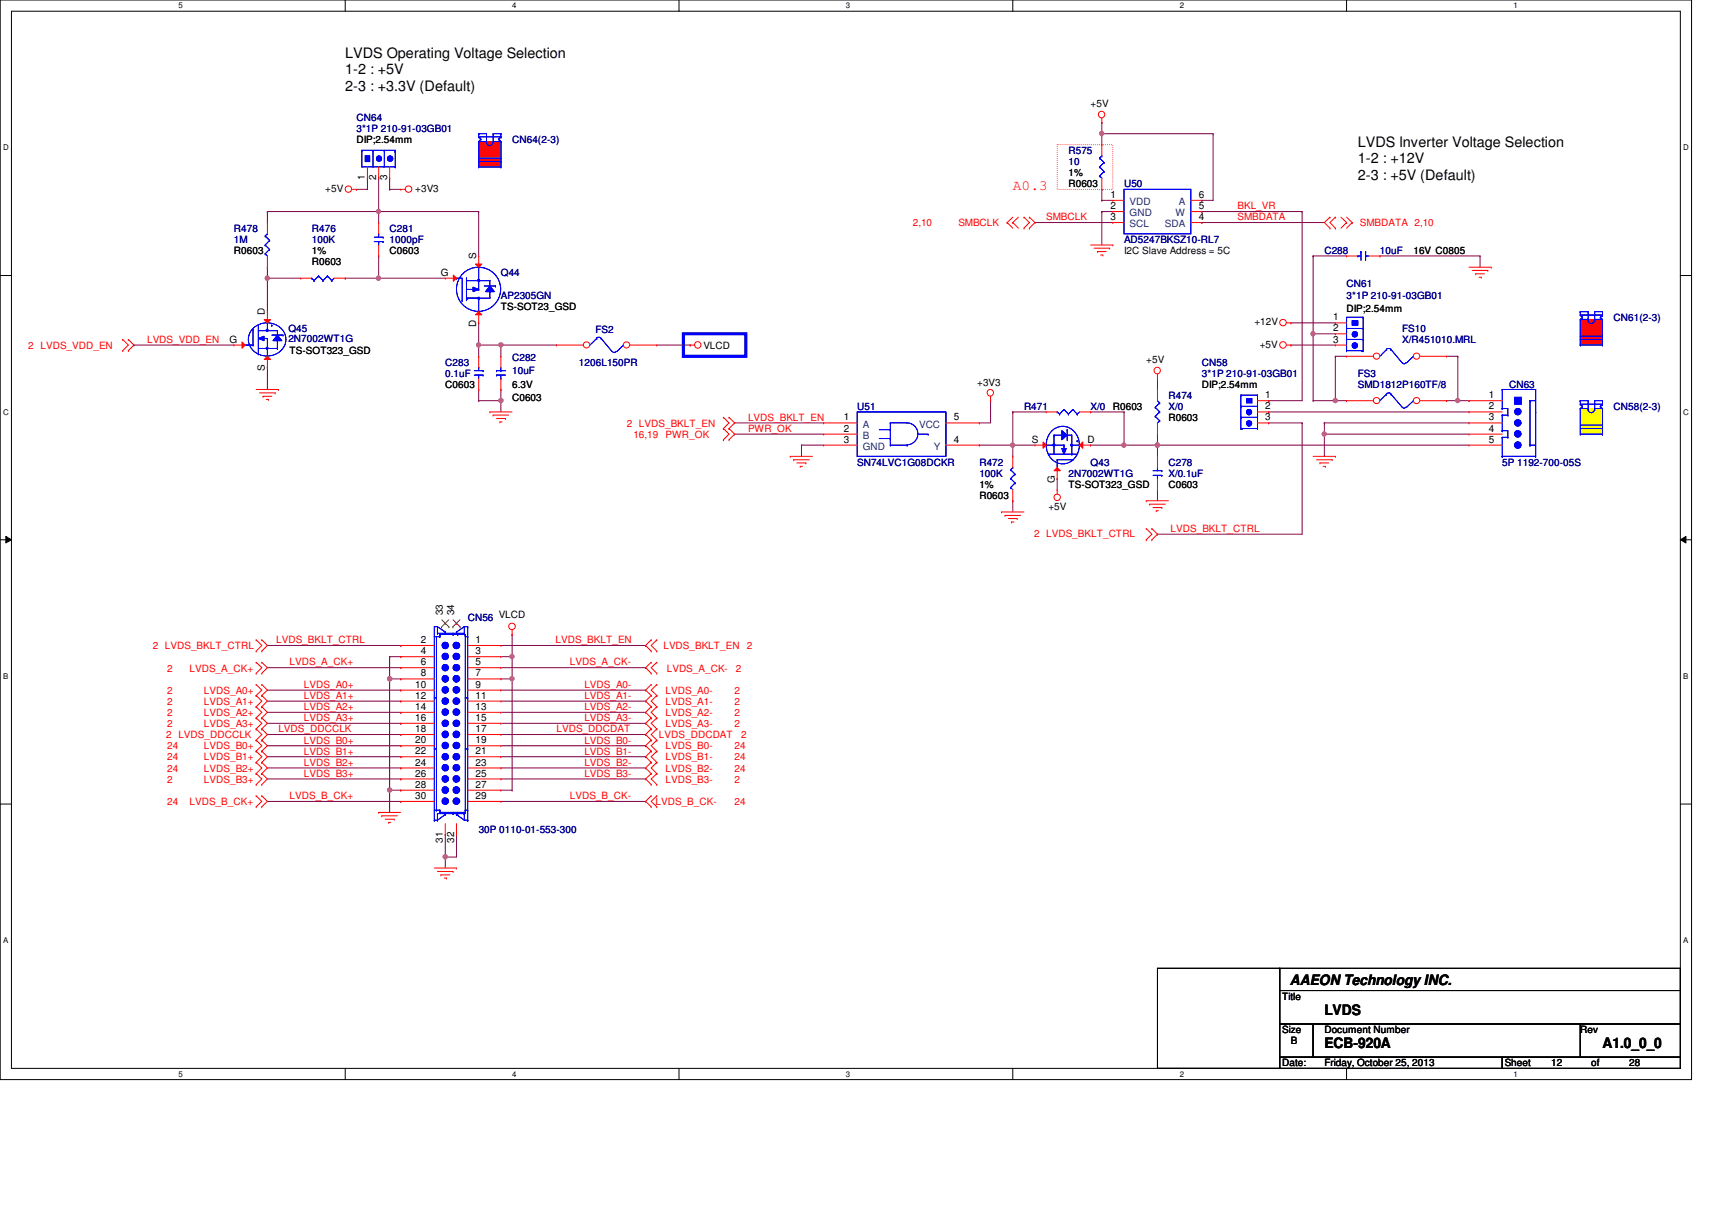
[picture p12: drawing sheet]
<svg xmlns="http://www.w3.org/2000/svg" width="297mm" height="210mm" viewBox="0 0 297 210" stroke-linecap="round" stroke-linejoin="round" font-family="sans-serif">
<defs><g id="words">
<g font-size="2.5">
<text x="59.9" y="10">LVDS Operating Voltage Selection</text>
<text x="59.9" y="12.9">1-2 : +5V</text>
<text x="59.9" y="15.7">2-3 : +3.3V (Default)</text>
<text x="235.6" y="25.4">LVDS Inverter Voltage Selection</text>
<text x="235.6" y="28.3">1-2 : +12V</text>
<text x="235.6" y="31.2">2-3 : +5V (Default)</text>
<text x="223.8" y="170.8">AAEON Technology INC.</text>
<text x="229.8" y="176.1">LVDS</text>
<text x="229.8" y="181.9">ECB-920A</text>
<text x="278" y="181.9">A1.0_0_0</text>
</g>
<text font-size="2.5" fill="#f00" x="175.7" y="32.9">A0.3</text>
<g font-size="1.7" fill="#000080">
<text x="61.8" y="20.9">CN64</text>
<text x="61.8" y="22.9">3*1P 210-91-03GB01</text>
<text x="88.9" y="24.8">CN64(2-3)</text>
<text x="185.4" y="26.7">R575</text>
<text x="185.4" y="28.7">10</text>
<text x="195" y="32.5">U50</text>
<text x="40.6" y="40.2">R478</text>
<text x="54.1" y="40.2">R476</text>
<text x="67.6" y="40.2">C281</text>
<text x="40.6" y="42.2">1M</text>
<text x="54.1" y="42.2">100K</text>
<text x="67.6" y="42.2">1000pF</text>
<text x="86.9" y="48">Q44</text>
<text x="195" y="42.2">AD5247BKSZ10-RL7</text>
<text x="229.8" y="44.1">C288</text>
<text x="239.4" y="44.1">10uF</text>
<text x="86.9" y="51.8">AP2305GN</text>
<text x="233.6" y="49.9">CN61</text>
<text x="233.6" y="51.8">3*1P 210-91-03GB01</text>
<text x="50" y="57.6">Q45</text>
<text x="50" y="59.4">2N7002WT1G</text>
<text x="103.3" y="57.8">FS2</text>
<text x="243.3" y="57.6">FS10</text>
<text x="243.3" y="59.5">X/R451010.MRL</text>
<text x="279.9" y="55.7">CN61(2-3)</text>
<text x="77.3" y="63.4">C283</text>
<text x="77.3" y="65.3">0.1uF</text>
<text x="88.9" y="62.6">C282</text>
<text x="88.9" y="64.9">10uF</text>
<text x="100.5" y="63.4">1206L150PR</text>
<text x="208.5" y="63.4">CN58</text>
<text x="208.5" y="65.3">3*1P 210-91-03GB01</text>
<text x="235.6" y="65.3">FS3</text>
<text x="148.7" y="71.1">U51</text>
<text x="177.7" y="71.1">R471</text>
<text x="189.2" y="71.1">X/0</text>
<text x="202.7" y="69.2">R474</text>
<text x="202.7" y="71.1">X/0</text>
<text x="235.6" y="67.3">SMD1812P160TF/8</text>
<text x="261.8" y="67.3">CN63</text>
<text x="279.9" y="71.1">CN58(2-3)</text>
<text x="148.7" y="80.8">SN74LVC1G08DCKR</text>
<text x="169.9" y="80.8">R472</text>
<text x="169.9" y="82.7">100K</text>
<text x="185.4" y="82.7">2N7002WT1G</text>
<text x="189.2" y="80.8">Q43</text>
<text x="202.7" y="80.8">C278</text>
<text x="202.7" y="82.7">X/0.1uF</text>
<text x="260.6" y="80.8">5P 1192-700-05S</text>
<text x="81.1" y="107.8">CN56</text>
<text x="83.1" y="144.5">30P 0110-01-553-300</text>
</g>
<g font-size="1.7">
<text x="189.2" y="18.6">+5V</text>
<text x="61.8" y="24.8">DIP;2.54mm</text>
<text x="56.4" y="33.3">+5V</text>
<text x="63.3" y="31.3" transform="rotate(-90 63.3 31.3)">1</text>
<text x="65.3" y="31.3" transform="rotate(-90 65.3 31.3)">2</text>
<text x="67.2" y="31.3" transform="rotate(-90 67.2 31.3)">3</text>
<text x="72" y="33.3">+3V3</text>
<text x="185.4" y="30.6">1%</text>
<text x="185.4" y="32.5">R0603</text>
<text x="192.7" y="34.3">1</text>
<text x="208" y="34.3">6</text>
<text x="192.7" y="38.2">3</text>
<text x="192.7" y="36.3">2</text>
<text x="208" y="38.2">4</text>
<text x="208" y="36.3">5</text>
<text x="40.6" y="44.1">R0603</text>
<text x="54.1" y="44.1">1%</text>
<text x="54.1" y="46">R0603</text>
<text x="67.6" y="44.1">C0603</text>
<text x="76.5" y="47.8">G</text>
<text x="82.6" y="45" transform="rotate(-90 82.6 45)">S</text>
<text x="195" y="44.1">I2C Slave Address = 5C</text>
<text x="245.2" y="44.1">16V C0805</text>
<text x="86.9" y="53.8">TS-SOT23_GSD</text>
<text x="39.8" y="59.4">G</text>
<text x="46" y="54.7" transform="rotate(-90 46 54.7)">D</text>
<text x="82.6" y="56.6" transform="rotate(-90 82.6 56.6)">D</text>
<text x="217.6" y="56.4">+12V</text>
<text x="231.3" y="55.6">1</text>
<text x="231.3" y="57.5">2</text>
<text x="231.3" y="59.4">3</text>
<text x="233.6" y="54.1">DIP;2.54mm</text>
<text x="46" y="64.3" transform="rotate(-90 46 64.3)">S</text>
<text x="50.2" y="61.5">TS-SOT323_GSD</text>
<text x="122" y="60.5">VLCD</text>
<text x="198.9" y="63">+5V</text>
<text x="218.6" y="60.3">+5V</text>
<text x="77.3" y="67.3">C0603</text>
<text x="88.9" y="67.3">6.3V</text>
<text x="88.9" y="69.6">C0603</text>
<text x="169.5" y="66.9">+3V3</text>
<text x="193.1" y="71.1">R0603</text>
<text x="208.5" y="67.3">DIP;2.54mm</text>
<text x="219.5" y="69.1">1</text>
<text x="219.5" y="71">2</text>
<text x="258.3" y="69.1">1</text>
<text x="258.3" y="71">2</text>
<text x="146.4" y="72.9">1</text>
<text x="146.4" y="74.9">2</text>
<text x="146.4" y="76.8">3</text>
<text x="165.5" y="72.9">5</text>
<text x="165.5" y="76.8">4</text>
<text x="179" y="76.8">S</text>
<text x="188.7" y="76.8">D</text>
<text x="202.7" y="73.1">R0603</text>
<text x="219.5" y="72.9">3</text>
<text x="258.3" y="72.9">3</text>
<text x="258.3" y="74.9">4</text>
<text x="258.3" y="76.8">5</text>
<text x="183" y="83.8" transform="rotate(-90 183 83.8)">G</text>
<text x="169.9" y="84.6">1%</text>
<text x="169.9" y="86.6">R0603</text>
<text x="181.9" y="88.5">+5V</text>
<text x="185.4" y="84.6">TS-SOT323_GSD</text>
<text x="202.7" y="84.6">C0603</text>
<text x="76.8" y="106.8" transform="rotate(-90 76.8 106.8)">33</text>
<text x="78.8" y="106.8" transform="rotate(-90 78.8 106.8)">34</text>
<text x="86.5" y="107.2">VLCD</text>
<text x="73" y="111.5">2</text>
<text x="73" y="113.5">4</text>
<text x="82.5" y="111.5">1</text>
<text x="82.5" y="113.5">3</text>
<text x="72" y="119.3">10</text>
<text x="73" y="115.4">6</text>
<text x="73" y="117.3">8</text>
<text x="82.5" y="115.4">5</text>
<text x="82.5" y="117.3">7</text>
<text x="82.5" y="119.3">9</text>
<text x="72" y="121.2">12</text>
<text x="72" y="123.1">14</text>
<text x="72" y="125.1">16</text>
<text x="82.5" y="121.2">11</text>
<text x="82.5" y="123.1">13</text>
<text x="82.5" y="125.1">15</text>
<text x="72" y="127">18</text>
<text x="72" y="128.9">20</text>
<text x="72" y="130.9">22</text>
<text x="82.5" y="127">17</text>
<text x="82.5" y="128.9">19</text>
<text x="82.5" y="130.9">21</text>
<text x="72" y="132.8">24</text>
<text x="72" y="134.7">26</text>
<text x="72" y="136.7">28</text>
<text x="82.5" y="132.8">23</text>
<text x="82.5" y="134.7">25</text>
<text x="82.5" y="136.7">27</text>
<text x="72" y="138.6">30</text>
<text x="82.5" y="138.6">29</text>
<text x="76.8" y="146.2" transform="rotate(-90 76.8 146.2)">31</text>
<text x="78.8" y="146.2" transform="rotate(-90 78.8 146.2)">32</text>
<text x="222.5" y="173.4">Title</text>
<text x="222.5" y="179.2">Size</text>
<text x="229.8" y="179.2">Document Number</text>
<text x="274.2" y="179.2">Rev</text>
<text x="222.5" y="185">Date:</text>
<text x="224" y="181.1">B</text>
<text x="229.8" y="185">Friday, October 25, 2013</text>
<text x="261.1" y="185">Sheet</text>
<text x="269.2" y="185">12</text>
<text x="276.1" y="185">of</text>
<text x="282.7" y="185">28</text>
</g>
<g font-size="1.7" fill="#004080">
<text x="196" y="35.6">VDD</text>
<text x="204.5" y="35.6">A</text>
<text x="196" y="39.4">SCL</text>
<text x="196" y="37.5">GND</text>
<text x="202.1" y="39.4">SDA</text>
<text x="204" y="37.5">W</text>
<text x="149.7" y="74.2">A</text>
<text x="149.7" y="76.1">B</text>
<text x="159.5" y="74.2">VCC</text>
<text x="149.7" y="78">GND</text>
<text x="162" y="78">Y</text>
</g>
<g font-size="1.7" fill="#f00">
<text x="158.4" y="39.3">2,10</text>
<text x="166.3" y="39.3">SMBCLK</text>
<text x="181.5" y="38.2">SMBCLK</text>
<text x="214.7" y="36.3">BKL_VR</text>
<text x="214.7" y="38.2">SMBDATA</text>
<text x="236" y="39.3">SMBDATA 2,10</text>
<text x="25.5" y="59.5">LVDS_VDD_EN</text>
<text x="4.9" y="60.5">2 LVDS_VDD_EN</text>
<text x="108.8" y="74">2 LVDS_BKLT_EN</text>
<text x="109.9" y="75.9">16,19</text>
<text x="115.5" y="75.9">PWR_OK</text>
<text x="129.8" y="74.9">PWR_OK</text>
<text x="129.8" y="73">LVDS_BKLT_EN</text>
<text x="179.4" y="93.1">2 LVDS_BKLT_CTRL</text>
<text x="203.1" y="92.3">LVDS_BKLT_CTRL</text>
<text x="26.5" y="112.6">2 LVDS_BKLT_CTRL</text>
<text x="47.9" y="111.6">LVDS_BKLT_CTRL</text>
<text x="96.4" y="111.6">LVDS_BKLT_EN</text>
<text x="115.1" y="112.6">LVDS_BKLT_EN</text>
<text x="129.6" y="112.6">2</text>
<text x="29" y="116.5">2</text>
<text x="32.9" y="116.5">LVDS_A_CK+</text>
<text x="50.2" y="115.4">LVDS_A_CK+</text>
<text x="52.7" y="119.3">LVDS_A0+</text>
<text x="98.9" y="115.4">LVDS_A_CK-</text>
<text x="101.4" y="119.3">LVDS_A0-</text>
<text x="115.7" y="116.5">LVDS_A_CK-</text>
<text x="127.7" y="116.5">2</text>
<text x="29" y="120.4">2</text>
<text x="29" y="122.3">2</text>
<text x="29" y="124.2">2</text>
<text x="35.4" y="120.4">LVDS_A0+</text>
<text x="35.4" y="122.3">LVDS_A1+</text>
<text x="35.4" y="124.2">LVDS_A2+</text>
<text x="52.7" y="121.2">LVDS_A1+</text>
<text x="52.7" y="123.2">LVDS_A2+</text>
<text x="52.7" y="125.1">LVDS_A3+</text>
<text x="101.4" y="121.2">LVDS_A1-</text>
<text x="101.4" y="123.2">LVDS_A2-</text>
<text x="101.4" y="125.1">LVDS_A3-</text>
<text x="115.5" y="120.4">LVDS_A0-</text>
<text x="115.5" y="122.3">LVDS_A1-</text>
<text x="115.5" y="124.2">LVDS_A2-</text>
<text x="127.5" y="120.4">2</text>
<text x="127.5" y="122.3">2</text>
<text x="127.5" y="124.2">2</text>
<text x="28.8" y="128.1">2 LVDS_DDCCLK</text>
<text x="29" y="126.2">2</text>
<text x="29" y="130">24</text>
<text x="29" y="131.9">24</text>
<text x="35.4" y="126.2">LVDS_A3+</text>
<text x="35.4" y="130">LVDS_B0+</text>
<text x="35.4" y="131.9">LVDS_B1+</text>
<text x="48.3" y="127">LVDS_DDCCLK</text>
<text x="52.7" y="129">LVDS_B0+</text>
<text x="52.7" y="130.9">LVDS_B1+</text>
<text x="96.6" y="127">LVDS_DDCDAT</text>
<text x="101.4" y="130.9">LVDS_B1-</text>
<text x="101.4" y="129">LVDS_B0-</text>
<text x="114.3" y="128.1">LVDS_DDCDAT</text>
<text x="115.5" y="126.2">LVDS_A3-</text>
<text x="115.5" y="130">LVDS_B0-</text>
<text x="115.5" y="131.9">LVDS_B1-</text>
<text x="127.5" y="126.2">2</text>
<text x="127.5" y="130">24</text>
<text x="127.5" y="131.9">24</text>
<text x="128.6" y="128.1">2</text>
<text x="29" y="133.9">24</text>
<text x="29" y="135.8">2</text>
<text x="35.4" y="133.9">LVDS_B2+</text>
<text x="35.4" y="135.8">LVDS_B3+</text>
<text x="52.7" y="132.8">LVDS_B2+</text>
<text x="52.7" y="134.7">LVDS_B3+</text>
<text x="101.4" y="132.8">LVDS_B2-</text>
<text x="101.4" y="134.7">LVDS_B3-</text>
<text x="115.5" y="133.9">LVDS_B2-</text>
<text x="115.5" y="135.8">LVDS_B3-</text>
<text x="127.5" y="133.9">24</text>
<text x="127.5" y="135.8">2</text>
<text x="29" y="139.7">24</text>
<text x="32.9" y="139.7">LVDS_B_CK+</text>
<text x="50.2" y="138.6">LVDS_B_CK+</text>
<text x="98.9" y="138.6">LVDS_B_CK-</text>
<text x="113.7" y="139.7">LVDS_B_CK-</text>
<text x="127.5" y="139.7">24</text>
</g>
<g font-size="1.4">
<text x="30.9" y="1.4">5</text>
<text x="88.9" y="1.4">4</text>
<text x="146.8" y="1.4">3</text>
<text x="204.7" y="1.4">2</text>
<text x="262.6" y="1.4">1</text>
<text x=".5" y="26.1">D</text>
<text x="292.1" y="26.1">D</text>
<text x=".5" y="71.9">C</text>
<text x="292.1" y="71.9">C</text>
<text x=".5" y="117.8">B</text>
<text x="292.1" y="117.8">B</text>
<text x=".5" y="163.6">A</text>
<text x="292.1" y="163.6">A</text>
<text x="30.9" y="186.8">5</text>
<text x="88.9" y="186.8">4</text>
<text x="146.8" y="186.8">3</text>
<text x="204.7" y="186.8">2</text>
<text x="262.6" y="186.8">1</text>
</g>
</g></defs>
<path d="M0 0h293.5v187.3h-293.5zM2 1.9h289.5v183.4h-289.5z" fill="none" stroke="#000" stroke-width=".17"/>
<g fill="#fff">
<path d="M30.9 .2h.8v1.5h-.8z"/>
<path d="M30.9 185.5h.8v1.6h-.8z"/>
</g>
<path d="M59.9 0v1.9M59.9 185.3v2" fill="none" stroke="#000" stroke-width=".17"/>
<g fill="#fff">
<path d="M88.9 .2h.7v1.5h-.7z"/>
<path d="M88.9 185.5h.7v1.6h-.7z"/>
</g>
<path d="M117.8 0v1.9M117.8 185.3v2" fill="none" stroke="#000" stroke-width=".17"/>
<g fill="#fff">
<path d="M146.8 .2h.7v1.5h-.7z"/>
<path d="M146.8 185.5h.7v1.6h-.7z"/>
</g>
<path d="M175.7 0v1.9M175.7 185.3v2" fill="none" stroke="#000" stroke-width=".17"/>
<g fill="#fff">
<path d="M204.7 .2h.7v1.5h-.7z"/>
<path d="M204.7 185.5h.7v1.6h-.7z"/>
</g>
<path d="M233.6 0v1.9M233.6 185.3v2" fill="none" stroke="#000" stroke-width=".17"/>
<g fill="#fff">
<path d="M262.6 .2h.8v1.5h-.8z"/>
<path d="M262.6 185.5h.8v1.6h-.8z"/>
<path d="M.5 24.8h1v1.6h-1z"/>
<path d="M292.1 24.8h.9v1.6h-.9z"/>
<path d="M.5 70.7h1v1.5h-1z"/>
<path d="M292.1 70.7h.9v1.5h-.9z"/>
</g>
<path d="M0 47.8h2M291.5 47.8h2" fill="none" stroke="#000" stroke-width=".17"/>
<g fill="#fff">
<path d="M.5 116.5h.9v1.6h-.9z"/>
<path d="M292.1 116.5h.8v1.6h-.8z"/>
</g>
<path d="M0 93.6h2M1 93l1 .6-1 .6zM291.5 93.6l1-.6v1.2zM291.5 93.6h2" fill="none" stroke="#000" stroke-width=".17"/>
<path d="M1 93l1 .6-1 .6zM291.5 93.6l1-.6v1.2z" fill="#000"/>
<g fill="#fff">
<path d="M.5 162.4h.9v1.5h-.9z"/>
<path d="M292.1 162.4h.8v1.5h-.8z"/>
</g>
<path d="M0 139.5h2M291.5 139.5h2" fill="none" stroke="#000" stroke-width=".17"/>
<path d="M118.6 57.9h10.8v3.9h-10.8z" fill="none" stroke="#00f" stroke-width=".55"/>
<path d="M83.1 24.6h3.8v4.4h-3.8z" fill-rule="evenodd" fill="#f00"/>
<path d="M83.1 24.6h3.8v4.4h-3.8z" fill="none" stroke="#f00" stroke-width=".17"/>
<path d="M274.2 55.4h3.8v4.5h-3.8z" fill-rule="evenodd" fill="#f00"/>
<path d="M274.2 55.4h3.8v4.5h-3.8z" fill="none" stroke="#f00" stroke-width=".17"/>
<path d="M274.2 70.9h3.8v4.4h-3.8z" fill-rule="evenodd" fill="#ff0"/>
<path d="M274.2 70.9h3.8v4.4h-3.8z" fill="none" stroke="#ff0" stroke-width=".17"/>
<path d="M183.4 25.1h9.7v7.8h-9.7z" fill="none" stroke="#f00" stroke-width=".17" stroke-dasharray="0 .3"/>
<path d="M224 59.9h.1M224 56h.1M224 59.9h7.7M224 56h7.7M227.8 44.4h.1M227.8 44.4h5.8M227.8 44.4v13.5M200.8 65.7h.1M200.8 77.2h.1M200.8 65.7v1.9M200.8 77.2v2" fill="none" stroke="#800040" stroke-width=".17"/>
<circle cx="200.8" cy="77.2" r=".38" fill="#f0f"/>
<circle cx="200.8" cy="77.2" r=".38" fill="none" stroke="#f0f" stroke-width=".17"/>
<path d="M227.8 57.9h.1M227.8 57.9h3.9M227.8 57.9v11.6" fill="none" stroke="#800040" stroke-width=".17"/>
<circle cx="227.8" cy="57.9" r=".38" fill="#f0f"/>
<circle cx="227.8" cy="57.9" r=".38" fill="none" stroke="#f0f" stroke-width=".17"/>
<path d="M231.7 69.5h.1M231.7 69.5h1.9" fill="none" stroke="#800040" stroke-width=".17"/>
<circle cx="231.7" cy="69.5" r=".37" fill="#f0f"/>
<circle cx="231.7" cy="69.5" r=".37" fill="none" stroke="#f0f" stroke-width=".17"/>
<path d="M179.6 38.6h.1M179.6 38.6h13.5M191.2 34.8h.1M191.2 34.8h1.9M239.4 44.4h.1M239.4 44.4h17.4M200.8 77.2h.1M200.8 77.2h54.1M229.8 75.3h.1M229.8 75.3v3.9" fill="none" stroke="#800040" stroke-width=".17"/>
<circle cx="229.8" cy="75.3" r=".37" fill="#f0f"/>
<circle cx="229.8" cy="75.3" r=".37" fill="none" stroke="#f0f" stroke-width=".17"/>
<g fill="none" stroke="#800040" stroke-width=".17">
<path d="M191.2 36.7h.1M191.2 36.7h1.9M191.2 36.7v5.8M256.8 44.4h.1M256.8 44.4v2M127.5 75.3h.1M127.5 73.4h.1M127.5 75.3h15.4M127.5 73.4h15.4M139.1 77.2h.1M139.1 77.2h3.8M139.1 77.2v2"/>
<path d="M175.7 77.2h.1M175.7 77.2v2M200.8 75.3h.1M200.8 75.3v1.9M229.8 73.4h.1M229.8 75.3h.1M229.8 73.4v1.9M229.8 75.3h25.1M229.8 73.4h25.1"/>
</g>
<circle cx="200.8" cy="77.2" r=".38" fill="#f0f"/>
<circle cx="200.8" cy="77.2" r=".38" fill="none" stroke="#f0f" stroke-width=".17"/>
<path d="M169.9 77.2h.1M169.9 77.2h5.8" fill="none" stroke="#800040" stroke-width=".17"/>
<circle cx="175.7" cy="77.2" r=".38" fill="#f0f"/>
<circle cx="175.7" cy="77.2" r=".38" fill="none" stroke="#f0f" stroke-width=".17"/>
<g fill="none" stroke="#800040" stroke-width=".17">
<path d="M191.2 23.2h.1M191.2 21.3h.1M191.2 23.2h19.3M191.2 21.3v1.9M210.5 23.2h.1M210.5 23.2v11.6M225.9 36.7h.1M225.9 36.7v32.8h-5.8M169.9 73.4h.1M171.9 69.5h.1M171.9 69.5v3.9h-2M220.1 71.5h.1"/>
<path d="M220.1 69.5h.1M220.1 73.4h.1M220.1 73.4h5.8M220.1 71.5h34.8M225.9 73.4h.1M225.9 73.4v19.3h-25.1M200.8 92.7h.1M200.8 85h.1M200.8 85v1.9"/>
</g>
<circle cx="191.1" cy="23.2" r=".38" fill="#f0f"/>
<circle cx="191.1" cy="23.2" r=".38" fill="none" stroke="#f0f" stroke-width=".17"/>
<path d="M65.7 48.3h.1M65.7 48.3h11.6M83.1 59.9h.1M83.1 59.9v1.9M83.1 59.9h3.8M83.1 67.6h.1M83.1 67.6v1.9" fill="none" stroke="#800040" stroke-width=".17"/>
<circle cx="83" cy="59.8" r=".37" fill="#f0f"/>
<circle cx="83" cy="59.8" r=".37" fill="none" stroke="#f0f" stroke-width=".17"/>
<path d="M23.2 59.9h.1M23.2 59.9h17.4M46.4 48.3h.1M46.4 48.3v5.8" fill="none" stroke="#800040" stroke-width=".17"/>
<circle cx="46.4" cy="48.3" r=".38" fill="#f0f"/>
<circle cx="46.4" cy="48.3" r=".38" fill="none" stroke="#f0f" stroke-width=".17"/>
<path d="M86.9 59.9h.1M86.9 59.9v1.9" fill="none" stroke="#800040" stroke-width=".17"/>
<circle cx="86.9" cy="59.8" r=".37" fill="#f0f"/>
<circle cx="86.9" cy="59.8" r=".37" fill="none" stroke="#f0f" stroke-width=".17"/>
<path d="M86.9 59.9h.1M86.9 59.9h9.7M86.9 69.5h.1M86.9 69.5v2" fill="none" stroke="#800040" stroke-width=".17"/>
<circle cx="86.9" cy="69.5" r=".37" fill="#f0f"/>
<circle cx="86.9" cy="69.5" r=".37" fill="none" stroke="#f0f" stroke-width=".17"/>
<g fill="none" stroke="#800040" stroke-width=".17">
<path d="M61.8 32.9h.1M63.8 30.9h.1M63.8 30.9v2h-2M65.7 36.7h.1M65.7 36.7v1.9M65.7 36.7h17.4M67.6 30.9h.1M67.6 32.9h.1M67.6 30.9v2M67.6 32.9h1.9M83.1 36.7h.1M83.1 36.7v7.7"/>
<path d="M46.4 48.3h.1M46.4 46.4h.1M46.4 48.3h5.8M46.4 46.4v1.9M83.1 56h.1M83.1 56v3.9"/>
</g>
<circle cx="65.7" cy="36.7" r=".37" fill="#f0f"/>
<circle cx="65.7" cy="36.7" r=".37" fill="none" stroke="#f0f" stroke-width=".17"/>
<path d="M46.4 36.7h.1M46.4 36.7v1.9M65.7 44.4h.1M65.7 44.4v3.9" fill="none" stroke="#800040" stroke-width=".17"/>
<circle cx="65.7" cy="48.3" r=".38" fill="#f0f"/>
<circle cx="65.7" cy="48.3" r=".38" fill="none" stroke="#f0f" stroke-width=".17"/>
<path d="M59.9 48.3h.1M59.9 48.3h5.8M77.3 148.7h.1M77.3 148.7v1.9" fill="none" stroke="#800040" stroke-width=".17"/>
<circle cx="77.3" cy="148.6" r=".38" fill="#f0f"/>
<circle cx="77.3" cy="148.6" r=".38" fill="none" stroke="#f0f" stroke-width=".17"/>
<path d="M46.4 36.7h.1M65.7 30.9h.1M65.7 30.9v5.8h-19.3M195 77.2h.1M195 77.2h5.8M77.3 148.7h.1M79.2 144.8h.1M79.2 144.8v3.9h-1.9" fill="none" stroke="#800040" stroke-width=".17"/>
<circle cx="195" cy="77.2" r=".38" fill="#f0f"/>
<circle cx="195" cy="77.2" r=".38" fill="none" stroke="#f0f" stroke-width=".17"/>
<g fill="none" stroke="#800040" stroke-width=".17">
<path d="M208.5 34.8h.1M208.5 36.7h.1M208.5 38.6h.1M208.5 34.8h2M208.5 36.7h17.4M208.5 38.6h21.3M46.4 63.7h.1M46.4 63.7v3.9M83.1 69.5h.1M86.9 67.6h.1M86.9 67.6v1.9h-3.8M175.7 71.5h.1"/>
<path d="M175.7 77.2h.1M175.7 71.5v5.7M175.7 71.5h5.8M175.7 77.2h3.9M189.2 71.5h.1M189.2 77.2h.1M189.2 71.5h5.8M195 71.5h.1M195 71.5v5.7h-5.8M175.7 86.9h.1M175.7 86.9v1.9M183.4 83h.1"/>
<path d="M183.4 83v2M46.4 112h23.1M67.6 117.8h1.9M69.5 112h.1M69.5 117.8h.1M77.3 144.8h.1M77.3 144.8v3.9"/>
</g>
<circle cx="67.6" cy="117.7" r=".37" fill="#f0f"/>
<circle cx="67.6" cy="117.7" r=".37" fill="none" stroke="#f0f" stroke-width=".17"/>
<path d="M67.6 113.9h1.9M69.5 113.9h.1M67.6 137.1h.1M67.6 137.1h1.9M67.6 137.1v3.8M69.5 137.1h.1" fill="none" stroke="#800040" stroke-width=".17"/>
<circle cx="67.6" cy="137" r=".37" fill="#f0f"/>
<circle cx="67.6" cy="137" r=".37" fill="none" stroke="#f0f" stroke-width=".17"/>
<path d="M67.6 113.9h.1M67.6 117.8h.1M67.6 113.9v23.2" fill="none" stroke="#800040" stroke-width=".17"/>
<circle cx="67.6" cy="117.7" r=".37" fill="#f0f"/>
<circle cx="67.6" cy="117.7" r=".37" fill="none" stroke="#f0f" stroke-width=".17"/>
<g fill="none" stroke="#800040" stroke-width=".17">
<path d="M46.4 119.7h23.1M46.4 115.8h23.1M69.5 119.7h.1M69.5 115.8h.1M86.9 112h25.1M88.9 110.1h.1M88.9 113.9h.1M88.9 110.1v7.7M112 112h.1M46.4 127.4h23.1M46.4 121.6h23.1M46.4 123.6h23.1"/>
<path d="M46.4 125.5h23.1M46.4 129.4h23.1M46.4 131.3h23.1M46.4 133.2h23.1M46.4 135.1h23.1M46.4 139h23.1M69.5 127.4h.1M69.5 121.6h.1M69.5 123.6h.1M69.5 125.5h.1M69.5 129.4h.1M69.5 131.3h.1"/>
<path d="M69.5 133.2h.1M69.5 135.1h.1M69.5 139h.1M86.9 121.6h25.1M86.9 123.6h25.1M86.9 137.1h2M88.9 137.1h.1M112 121.6h.1M112 123.6h.1"/>
</g>
<circle cx="88.8" cy="113.9" r=".37" fill="#f0f"/>
<circle cx="88.8" cy="113.9" r=".37" fill="none" stroke="#f0f" stroke-width=".17"/>
<path d="M88.9 117.8h.1M88.9 117.8v19.3" fill="none" stroke="#800040" stroke-width=".17"/>
<circle cx="88.8" cy="117.7" r=".37" fill="#f0f"/>
<circle cx="88.8" cy="117.7" r=".37" fill="none" stroke="#f0f" stroke-width=".17"/>
<g fill="none" stroke="#800040" stroke-width=".17">
<path d="M114 59.9h5.8M119.8 59.9h.1M227.8 69.5h.1M227.8 69.5h3.9M231.7 61.8h.1M231.7 69.5h.1M231.7 61.8h1.9M231.7 61.8v7.7M251 69.5h1.9M251 61.8h1.9M252.9 69.5h.1M252.9 61.8h.1"/>
<path d="M252.9 61.8v7.7M86.9 113.9h2M86.9 117.8h2M86.9 115.8h25.1M86.9 119.7h25.1M88.9 113.9h.1M88.9 117.8h.1M112 115.8h.1M112 119.7h.1M86.9 125.5h25.1M86.9 127.4h25.1M86.9 131.3h25.1"/>
<path d="M86.9 133.2h25.1M86.9 135.1h25.1M86.9 129.4h25.1M86.9 139h25.1M112 125.5h.1M112 127.4h.1M112 131.3h.1M112 133.2h.1M112 135.1h.1M112 129.4h.1M112 139h.1"/>
</g>
<circle cx="252.9" cy="69.5" r=".37" fill="#f0f"/>
<circle cx="252.9" cy="69.5" r=".37" fill="none" stroke="#f0f" stroke-width=".17"/>
<path d="M191.2 32.9h.1M191.2 23.2h.1M191.2 23.2v1.9M191.2 32.9v1.9M252.9 69.5h2M254.9 69.5h.1" fill="none" stroke="#800040" stroke-width=".17"/>
<g fill="none" stroke="#f00" stroke-width=".17">
<path d="M61 32.9h.8M61.8 32.9h.1M69.5 32.9h.1M69.5 32.9h.8M174.7 38.6h.1M174.7 38.6l1 1M175.7 38.6h.1M175.7 38.6l1 1M175.7 37.7l-1 .9M176.7 37.7l-1 .9M177.7 39.6h.1M177.7 37.7h.1"/>
<path d="M177.7 37.7l.9 .9-.9 1M178.6 37.7h.1M178.6 39.6h.1M178.6 37.7l1 .9-1 1M191.2 21.3h.1M191.2 20.5v.8M230.8 37.7h.1M230.8 39.6h.1M230.8 37.7l-1 .9 1 1M231.7 39.6h.1M231.7 37.7h.1M231.7 37.7l-.9 .9 .9 1"/>
<path d="M232.7 37.7l.9 .9M233.6 38.6h.1M233.6 38.6l-.9 1M233.6 37.7l1 .9M234.6 38.6h.1M234.6 38.6l-1 1M21.3 58.9h.1M21.3 58.9l1 1-1 .9M22.3 58.9h.1M22.3 58.9l.9 1-.9 .9M119.8 59.9h.1M119.8 59.9h.7"/>
<path d="M189.2 42.5h3.9M189.8 43.1h2.7M190.4 43.6h.1M190.4 43.6h1.5M191 44.2h.3M191.3 44.2h.1M192.5 43.1h.1M193.1 42.5h.1M223.2 56h.8M223.2 59.9h.8M224 56h.1M224 59.9h.1"/>
<path d="M254.9 46.4h3.8M255.4 46.9h2.7M256 47.5h.1M256 47.5h1.6M256.6 48.1h.4M257 48.1h.1M258.1 46.9h.1M258.7 46.4h.1M21.3 60.8h.1M22.3 60.8h.1M44.4 67.6h3.9M45 68.2h2.7"/>
<path d="M45.6 68.7h.1M45.6 68.7h1.6M46.2 69.3h.4M46.6 69.3h.1M47.7 68.2h.1M48.3 67.6h.1M85 71.5h.1M85 71.5h3.9M85.6 72h.1M85.6 72h2.7M86.1 72.6h1.6M86.7 73.2h.1"/>
<path d="M86.7 73.2h.4M87.7 72.6h.1M125.5 72.4h.1M125.5 74.3h.1M125.5 76.3h.1M125.5 72.4l1 1-1 .9M125.5 74.3l1 1-1 1M126.5 74.3h.1M126.5 72.4h.1M126.5 76.3h.1M126.5 72.4l1 1-1 .9M126.5 74.3l1 1-1 1"/>
<path d="M137.1 79.2h.1M137.1 79.2h3.9M137.7 79.8h.1M137.7 79.8h2.7M171.9 69.5h.1M171.9 68.7v.8M200.8 65.7h.1M200.8 64.9v.8M227.8 79.2h3.9M228.4 79.8h2.7M231.1 79.8h.1M231.7 79.2h.1"/>
<path d="M138.3 80.3h1.5M138.8 80.9h.1M138.8 80.9h.4M139.8 80.3h.1M173.8 88.8h.1M173.8 88.8h3.9M174.4 89.4h.1M174.4 89.4h2.7M175 90h1.5M175.5 90.6h.1M175.5 90.6h.4M176.5 90h.1"/>
<path d="M183.4 85h.1M183.4 85v.7M198.9 86.9h.1M198.9 93.6h.1M198.9 91.7h.1M198.9 86.9h3.8M198.9 91.7l1 1-1 .9M199.5 87.5h.1M199.5 87.5h2.7M199.9 91.7h.1M199.9 93.6h.1M199.9 91.7l.9 1-.9 .9"/>
<path d="M200.1 88.1h1.5M200.6 88.6h.1M200.6 88.6h.4M201.6 88.1h.1M229 80.3h.1M229 80.3h1.5M229.6 80.9h.4M230 80.9h.1M44.4 116.8h.1M44.4 114.9h.1M44.4 118.7h.1M44.4 112.9h.1"/>
<path d="M44.4 111h.1M44.4 114.9l1 .9-1 1M44.4 118.7l1 1-1 .9M44.4 111l1 1-1 .9M45.4 114.9h.1M45.4 116.8h.1M45.4 118.7h.1M45.4 111h.1M45.4 112.9h.1M45.4 114.9l1 .9-1 1M45.4 118.7l1 1-1 .9M45.4 111l1 1-1 .9"/>
<path d="M88.9 110.1h.1M88.9 109.3v.8M113 118.7h.1M113 114.9h.1M113 116.8h.1M113 111h.1M113 112.9h.1M113 118.7l-1 1 1 .9M113 114.9l-1 .9 1 1M113 111l-1 1 1 .9M114 118.7h.1M114 116.8h.1"/>
<path d="M114 114.9h.1M114 112.9h.1M114 111h.1M114 118.7l-1 1 1 .9M114 114.9l-1 .9 1 1M114 111l-1 1 1 .9M44.4 120.6h.1M44.4 122.6h.1M44.4 124.5h.1M44.4 128.4h.1M44.4 126.4h.1M44.4 130.3h.1"/>
<path d="M44.4 132.2h.1M44.4 134.2h.1M44.4 136.1h.1M44.4 140h.1M44.4 138h.1M44.4 120.6l1 1-1 1M44.4 122.6l1 1-1 .9M44.4 126.4l1 1-1 1M44.4 124.5l1 1-1 .9M44.4 128.4l1 1-1 .9M44.4 130.3l1 1-1 .9M44.4 132.2l1 1-1 1"/>
<path d="M44.4 134.2l1 .9-1 1M44.4 138l1 1-1 1M45.4 120.6h.1M45.4 122.6h.1M45.4 124.5h.1M45.4 126.4h.1M45.4 128.4h.1M45.4 130.3h.1M45.4 132.2h.1M45.4 134.2h.1M45.4 136.1h.1M45.4 138h.1"/>
<path d="M45.4 140h.1M45.4 120.6l1 1-1 1M45.4 122.6l1 1-1 .9M45.4 126.4l1 1-1 1M45.4 124.5l1 1-1 .9M45.4 128.4l1 1-1 .9M45.4 130.3l1 1-1 .9M45.4 132.2l1 1-1 1M45.4 134.2l1 .9-1 1M45.4 138l1 1-1 1M113 120.6h.1M113 122.6h.1"/>
<path d="M113 124.5h.1M113 126.4h.1M113 128.4h.1M113 130.3h.1M113 132.2h.1M113 134.2h.1M113 136.1h.1M113 138h.1M113 140h.1M113 120.6l-1 1 1 1M113 122.6l-1 1 1 .9M113 126.4l-1 1 1 1"/>
<path d="M113 124.5l-1 1 1 .9M113 128.4l-1 1 1 .9M113 130.3l-1 1 1 .9M113 132.2l-1 1 1 1M113 134.2l-1 .9 1 1M113 138l-1 1 1 1M114 120.6h.1M114 122.6h.1M114 124.5h.1M114 128.4h.1M114 126.4h.1M114 130.3h.1"/>
<path d="M114 132.2h.1M114 134.2h.1M114 136.1h.1M114 140h.1M114 138h.1M114 120.6l-1 1 1 1M114 122.6l-1 1 1 .9M114 126.4l-1 1 1 1M114 124.5l-1 1 1 .9M114 128.4l-1 1 1 .9M114 130.3l-1 1 1 .9M114 132.2l-1 1 1 1"/>
<path d="M114 134.2l-1 .9 1 1M114 138l-1 1 1 1M65.7 140.9h.1M65.7 140.9h3.8M66.2 141.5h.1M66.2 141.5h2.8M66.8 142.1h1.6M67.4 142.7h.1M67.4 142.7h.4M68.4 142.1h.1M75.3 150.6h3.9M75.9 151.2h2.7"/>
<path d="M76.5 151.8h.1M76.5 151.8h1.6M77.1 152.3h.4M77.5 152.3h.1M78.6 151.2h.1M79.2 150.6h.1"/>
<circle cx="191.1" cy="19.9" r=".56"/>
<circle cx="60.4" cy="32.8" r=".56"/>
<circle cx="70.9" cy="32.8" r=".56"/>
<circle cx="121.1" cy="59.8" r=".56"/>
<circle cx="222.6" cy="59.8" r=".57"/>
<circle cx="222.6" cy="56" r=".56"/>
<circle cx="171.8" cy="68.1" r=".56"/>
<circle cx="200.8" cy="64.3" r=".56"/>
<circle cx="183.4" cy="86.3" r=".56"/>
<circle cx="88.8" cy="108.7" r=".56"/>
</g>
<path d="M200.8 168h21.2v17.3h-21.2zM222 168h69.5v3.8h-69.5zM222 171.8h69.5v5.8h-69.5zM222 177.6h5.8v5.8h-5.8zM227.8 177.6h46.4v5.8h-46.4zM274.2 177.6h17.3v5.8h-17.3zM222 183.4h38.6v1.9h-38.6zM260.6 183.4h30.9v1.9h-30.9z" fill="none" stroke="#000" stroke-width=".17"/>
<path d="M240.5 68.3l.5-.1 .3 .1M240.6 68.4h.1M240.6 68.4l-1.2 1.1M241.3 68.4h.1M241.3 68.4l2 2.3M243.3 70.6l.3 .2 .4-.2M245.2 69.5h.1M245.2 69.5l-1.2 1.2" fill="none" stroke="#00f" stroke-width=".17"/>
<circle cx="238.8" cy="69.5" r=".55" fill="#fff"/>
<g fill="none" stroke="#f00" stroke-width=".17">
<path d="M233.6 69.5h.1M233.6 69.5h4.7"/>
<circle cx="238.8" cy="69.5" r=".55"/>
</g>
<circle cx="245.8" cy="69.5" r=".55" fill="#fff"/>
<g fill="none" stroke="#f00" stroke-width=".17">
<path d="M193.1 34.8h.1M193.1 38.6h.1M193.1 36.7h.1M193.1 34.8h1.9M193.1 38.6h1.9M193.1 36.7h1.9M206.6 34.8h1.9M206.6 38.6h1.9M206.6 36.7h1.9M208.5 38.6h.1M208.5 36.7h.1M208.5 34.8h.1"/>
<path d="M246.4 69.5h4.6M251 69.5h.1"/>
<circle cx="245.8" cy="69.5" r=".55"/>
</g>
<g fill="none" stroke="#00f" stroke-width=".17">
<path d="M195 32.9h11.6v7.7h-11.6zM274.2 59.9h.1M274.2 55.4h.1M274.2 54.7h.1M274.2 54.1h.1M274.2 58.3h3.8M274.2 58.9h3.8M274.2 54.7h3.8M274.2 55.4h1.3M274.2 54.1h1.3v1.5M274.2 59.9h3.8M274.2 54.1v.6"/>
<path d="M274.2 55.4v4.5M274.2 54.7l.4 .3M274.6 55h.1M274.6 55l-.4 .4M275.5 55.4h.1M275.5 55.6h.1M276.6 55.6a.53 .53 0 0 1-.5 .5 .53 .53 0 0 1-.6-.5M276.7 55.6h.1M276.7 55.4h1.3M277.7 55h.1M277.7 55l.3 .4M278 58.3h.1"/>
<path d="M278 58.9h.1M278 54.7h.1M278 55.4h.1M278 59.9h.1M278 54.1h.1M278 54.1h-1.3v1.5M278 54.1v.6M278 55.4v4.5M278 54.7l-.3 .3M240.5 60.6l.5-.1 .3 .1M240.6 60.6h.1M240.6 60.6l-1.2 1.2"/>
<path d="M241.3 60.6h.1M241.3 60.6l2 2.3M243.3 62.9l.3 .2 .4-.2M245.2 61.8h.1M245.2 61.8l-1.2 1.1"/>
</g>
<circle cx="238.8" cy="61.8" r=".55" fill="#fff"/>
<g fill="none" stroke="#f00" stroke-width=".17">
<path d="M233.6 61.8h.1M233.6 61.8h4.7"/>
<circle cx="238.8" cy="61.8" r=".55"/>
</g>
<circle cx="245.8" cy="61.8" r=".55" fill="#fff"/>
<g fill="none" stroke="#f00" stroke-width=".17">
<path d="M246.4 61.8h4.6M251 61.8h.1"/>
<circle cx="245.8" cy="61.8" r=".55"/>
</g>
<g fill="none" stroke="#00f" stroke-width=".17">
<path d="M260.6 67.6h.1M260.6 79.2h.1M260.6 70.9h.1M260.6 72h.1M260.6 75.9h.1M260.6 74.7h.1M260.6 67.6h5.8v3.9M260.6 79.2h5.8M260.6 70.9h1v1.1M260.6 72h1M260.6 75.9h1M260.6 74.7h1"/>
<path d="M260.6 67.6v3.3M261.6 72h.1M265.5 69.5h.1M265.5 77.2h.1M265.5 69.5h.9M265.5 77.2h.9M265.5 69.5v7.7M266.4 71.5h.1"/>
</g>
<path d="M262.8 68.9h1.1v1.2h-1.1z" fill-rule="evenodd" fill="#00f"/>
<path d="M262.8 68.9h1.1v1.2h-1.1z" fill="none" stroke="#00f" stroke-width=".17"/>
<circle cx="263.3" cy="71.4" r=".56" fill="#00f"/>
<circle cx="263.3" cy="71.4" r=".56" fill="none" stroke="#00f" stroke-width=".17"/>
<circle cx="263.3" cy="73.4" r=".56" fill="#00f"/>
<circle cx="263.3" cy="73.4" r=".56" fill="none" stroke="#00f" stroke-width=".17"/>
<circle cx="263.3" cy="75.3" r=".56" fill="#00f"/>
<circle cx="263.3" cy="75.3" r=".56" fill="none" stroke="#00f" stroke-width=".17"/>
<circle cx="263.3" cy="77.2" r=".56" fill="#00f"/>
<g fill="none" stroke="#00f" stroke-width=".17">
<path d="M260.6 79.2h.1M260.6 74.7h.1M260.6 67.6h.1M260.6 70.9h.1M260.6 72h.1M260.6 75.9h.1M260.6 67.6h5.8v11.6M260.6 70.9h1v1.1M260.6 74.7h1v1.2M260.6 67.6v3.3M260.6 72v2.7M260.6 75.9v3.3"/>
<path d="M260.6 79.2h5.8M260.6 72h1M260.6 75.9h1M261.6 75.9h.1M261.6 72h.1M265.5 69.5h.1M265.5 77.2h.1M265.5 69.5h.9M265.5 77.2h.9M265.5 69.5v7.7M266.4 79.2h.1M266.4 71.5h.1"/>
<circle cx="263.3" cy="77.2" r=".56"/>
</g>
<path d="M262.8 68.9h1.1v1.2h-1.1z" fill-rule="evenodd" fill="#00f"/>
<path d="M262.8 68.9h1.1v1.2h-1.1z" fill="none" stroke="#00f" stroke-width=".17"/>
<circle cx="263.3" cy="71.4" r=".56" fill="#00f"/>
<circle cx="263.3" cy="71.4" r=".56" fill="none" stroke="#00f" stroke-width=".17"/>
<circle cx="263.3" cy="73.4" r=".56" fill="#00f"/>
<circle cx="263.3" cy="73.4" r=".56" fill="none" stroke="#00f" stroke-width=".17"/>
<circle cx="263.3" cy="75.3" r=".56" fill="#00f"/>
<circle cx="263.3" cy="75.3" r=".56" fill="none" stroke="#00f" stroke-width=".17"/>
<circle cx="263.3" cy="77.2" r=".56" fill="#00f"/>
<g fill="none" stroke="#00f" stroke-width=".17">
<path d="M62.8 26.1h.1M62.8 26.1v2.9h5.8M62.8 26.1h5.8M68.6 29h.1M68.6 26.1h.1M260.6 79.2h.1M260.6 74.7h.1M260.6 72v2.7M260.6 75.9v3.3M261.6 75.9h.1M261.6 74.7v1.2M266.4 79.2h.1"/>
<path d="M266.4 71.5v7.7"/>
<circle cx="263.3" cy="77.2" r=".56"/>
</g>
<path d="M254.9 69.5h.1M254.9 71.5h.1M254.9 73.4h.1M254.9 75.3h.1M254.9 77.2h.1M254.9 69.5h5.7M254.9 71.5h5.7M254.9 73.4h5.7M254.9 75.3h5.7M254.9 77.2h5.7" fill="none" stroke="#f00" stroke-width=".17"/>
<circle cx="65.7" cy="27.5" r=".46" fill="#00f"/>
<g fill="none" stroke="#00f" stroke-width=".17">
<path d="M64.7 26.1h.1M64.7 26.1v2.9M66.7 26.1h.1M66.7 26.1v2.9"/>
<circle cx="65.7" cy="27.5" r=".46"/>
</g>
<circle cx="67.7" cy="27.5" r=".47" fill="#00f"/>
<g fill="none" stroke="#00f" stroke-width=".17">
<path d="M68.6 26.3h.1M68.6 26.1v2.9"/>
<circle cx="67.7" cy="27.5" r=".47"/>
</g>
<path d="M63.4 27.1h.7v.9h-.7z" fill-rule="evenodd" fill="#00f"/>
<path d="M62.8 26.1h.1M62.8 26.1v2.9h5.8M62.8 26.1h5.8M63.4 27.1h.7v.9h-.7zM68.6 29h.1M68.6 26.1h.1" fill="none" stroke="#00f" stroke-width=".17"/>
<circle cx="65.7" cy="27.5" r=".46" fill="#00f"/>
<g fill="none" stroke="#00f" stroke-width=".17">
<path d="M64.7 26.1h.1M64.7 26.1v2.9M66.7 26.1h.1M66.7 26.1v2.9"/>
<circle cx="65.7" cy="27.5" r=".46"/>
</g>
<circle cx="67.7" cy="27.5" r=".47" fill="#00f"/>
<g fill="none" stroke="#00f" stroke-width=".17">
<path d="M68.6 26.3h.1M68.6 26.1v2.9"/>
<circle cx="67.7" cy="27.5" r=".47"/>
</g>
<path d="M63.4 27.1h.7v.9h-.7z" fill-rule="evenodd" fill="#00f"/>
<g fill="none" stroke="#00f" stroke-width=".17">
<path d="M63.4 27.1h.7v.9h-.7zM42.5 59.9h1.4M43.8 57.1a3.4 3.4 0 0 1 5.7 1.1 3.1 3.1 0 0 1-3.9 3.5 2.81 2.81 0 0 1-1.8-4.6zM43.9 59.9h.1M43.9 57.1h.1M43.9 57.1v2.8M44.8 57.4h.1M44.8 56.4v5M44.8 57.4h3.3M45.8 58.7h.6M46.4 57.4h.1M46.4 58.7h.1"/>
<path d="M46.4 56v1.4M46.4 58.7v3.1M47.2 56.4h.1M44.8 61.4h.1M44.8 60.5h3.3M46.4 61.8h.1M48.1 60.5h.1M86.1 65.1h.1M86.1 64.3h.1M86.1 65.1h1.6M86.1 64.3h1.6M86.9 65.7h.1"/>
<path d="M86.9 64.3h.1M86.9 63.7v.6M86.9 65.1v.6M200.1 81.7h1.5M200.1 82.5h1.5M200.8 81.1h.1M200.8 82.5h.1M200.8 81.1v.6M200.8 82.5v.5M201.6 81.7h.1M201.6 82.5h.1"/>
</g>
<g fill="none" stroke="#f00" stroke-width=".17">
<path d="M63.8 30.9h.1M63.8 29v1.9M65.7 30.9h.1M65.7 29v1.9M67.6 30.9h.1M67.6 29v1.9M86.9 61.8h.1M86.9 67.6h.1M86.9 61.8v1.9M86.9 65.7v1.9M200.8 79.2h.1M200.8 79.2v1.9"/>
<path d="M200.8 85h.1M200.8 83v2"/>
</g>
<path d="M44.8 58.7l1-.4v.8z" fill-rule="evenodd" fill="#00f"/>
<path d="M44.8 58.7l1-.4v.8z" fill="none" stroke="#00f" stroke-width=".17"/>
<path d="M48.1 58.1l.8 1h-1.5z" fill="#00f"/>
<path d="M47.2 58.1h1.9M48.1 58.1l.8 1h-1.5zM48.1 58.3h.1M48.1 59.1h.1M48.1 57.4v.9M48.1 59.1v1.4M49.1 58.1h.1" fill="none" stroke="#00f" stroke-width=".17"/>
<path d="M46.2 57.2h.3v.2h-.3z" fill-rule="evenodd" fill="#00f"/>
<path d="M46.2 57.2h.3v.2h-.3z" fill="none" stroke="#00f" stroke-width=".17"/>
<path d="M46.2 60.3h.3v.2h-.3z" fill-rule="evenodd" fill="#00f"/>
<g fill="none" stroke="#00f" stroke-width=".17">
<path d="M42.5 59.9h1.4M43.8 57.1a3.4 3.4 0 0 1 5.7 1.1 3.1 3.1 0 0 1-3.9 3.5 2.81 2.81 0 0 1-1.8-4.6zM43.9 59.9h.1M43.9 57.1h.1M43.9 57.1v2.8M44.8 57.4h.1M44.8 56.4v5M44.8 57.4h3.3M45.8 58.7h.6M46.4 57.4h.1M46.4 58.7h.1M46.4 56v1.4"/>
<path d="M46.4 58.7v3.1M47.2 56.4h.1M44.8 61.4h.1M44.8 60.5h3.3M46.2 60.3h.3v.2h-.3zM46.4 61.8h.1M48.1 60.5h.1"/>
</g>
<path d="M44.8 58.7l1-.4v.8z" fill-rule="evenodd" fill="#00f"/>
<path d="M44.8 58.7l1-.4v.8z" fill="none" stroke="#00f" stroke-width=".17"/>
<path d="M48.1 58.1l.8 1h-1.5z" fill="#00f"/>
<path d="M47.2 58.1h1.9M48.1 58.1l.8 1h-1.5zM48.1 58.3h.1M48.1 59.1h.1M48.1 57.4v.9M48.1 59.1v1.4M49.1 58.1h.1" fill="none" stroke="#00f" stroke-width=".17"/>
<path d="M46.2 57.2h.3v.2h-.3z" fill-rule="evenodd" fill="#00f"/>
<path d="M46.2 57.2h.3v.2h-.3z" fill="none" stroke="#00f" stroke-width=".17"/>
<path d="M46.2 60.3h.3v.2h-.3z" fill-rule="evenodd" fill="#00f"/>
<path d="M46.2 60.3h.3v.2h-.3z" fill="none" stroke="#00f" stroke-width=".17"/>
<path d="M42 59.3l.5 .6-.5 .5z" fill="#f00"/>
<path d="M40.6 59.9h.1M40.6 59.9h1.9M42 59.3l.5 .6-.5 .5z" fill="none" stroke="#f00" stroke-width=".17"/>
<path d="M45.8 55.5h1.1l-.5 .5z" fill="#f00"/>
<path d="M45.8 55.5h1.1l-.5 .5zM46.4 54.1h.1M46.4 54.1v1.9" fill="none" stroke="#f00" stroke-width=".17"/>
<path d="M45.8 62.4l.6-.6 .5 .6z" fill="#f00"/>
<path d="M45.8 62.4l.6-.6 .5 .6zM46.4 63.7h.1M46.4 61.8v1.9" fill="none" stroke="#f00" stroke-width=".17"/>
<circle cx="77.2" cy="112" r=".56" fill="#00f"/>
<circle cx="77.2" cy="112" r=".56" fill="none" stroke="#00f" stroke-width=".17"/>
<circle cx="77.2" cy="113.9" r=".56" fill="#00f"/>
<circle cx="77.2" cy="113.9" r=".56" fill="none" stroke="#00f" stroke-width=".17"/>
<circle cx="77.2" cy="115.8" r=".56" fill="#00f"/>
<circle cx="77.2" cy="115.8" r=".56" fill="none" stroke="#00f" stroke-width=".17"/>
<circle cx="77.2" cy="117.7" r=".56" fill="#00f"/>
<circle cx="77.2" cy="117.7" r=".56" fill="none" stroke="#00f" stroke-width=".17"/>
<circle cx="77.2" cy="119.7" r=".56" fill="#00f"/>
<circle cx="77.2" cy="119.7" r=".56" fill="none" stroke="#00f" stroke-width=".17"/>
<circle cx="77.2" cy="121.6" r=".56" fill="#00f"/>
<circle cx="77.2" cy="121.6" r=".56" fill="none" stroke="#00f" stroke-width=".17"/>
<circle cx="77.2" cy="123.5" r=".56" fill="#00f"/>
<circle cx="77.2" cy="123.5" r=".56" fill="none" stroke="#00f" stroke-width=".17"/>
<circle cx="77.2" cy="125.5" r=".56" fill="#00f"/>
<circle cx="77.2" cy="125.5" r=".56" fill="none" stroke="#00f" stroke-width=".17"/>
<circle cx="77.2" cy="127.4" r=".56" fill="#00f"/>
<circle cx="77.2" cy="127.4" r=".56" fill="none" stroke="#00f" stroke-width=".17"/>
<circle cx="77.2" cy="129.3" r=".56" fill="#00f"/>
<circle cx="77.2" cy="129.3" r=".56" fill="none" stroke="#00f" stroke-width=".17"/>
<circle cx="77.2" cy="131.3" r=".56" fill="#00f"/>
<circle cx="77.2" cy="131.3" r=".56" fill="none" stroke="#00f" stroke-width=".17"/>
<circle cx="77.2" cy="133.2" r=".56" fill="#00f"/>
<circle cx="77.2" cy="133.2" r=".56" fill="none" stroke="#00f" stroke-width=".17"/>
<circle cx="77.2" cy="135.1" r=".56" fill="#00f"/>
<circle cx="77.2" cy="135.1" r=".56" fill="none" stroke="#00f" stroke-width=".17"/>
<circle cx="77.2" cy="137" r=".56" fill="#00f"/>
<circle cx="77.2" cy="137" r=".56" fill="none" stroke="#00f" stroke-width=".17"/>
<circle cx="77.2" cy="139" r=".56" fill="#00f"/>
<circle cx="77.2" cy="139" r=".56" fill="none" stroke="#00f" stroke-width=".17"/>
<circle cx="79.2" cy="112" r=".56" fill="#00f"/>
<circle cx="79.2" cy="112" r=".56" fill="none" stroke="#00f" stroke-width=".17"/>
<circle cx="79.2" cy="129.3" r=".56" fill="#00f"/>
<circle cx="79.2" cy="129.3" r=".56" fill="none" stroke="#00f" stroke-width=".17"/>
<circle cx="79.2" cy="113.9" r=".56" fill="#00f"/>
<circle cx="79.2" cy="113.9" r=".56" fill="none" stroke="#00f" stroke-width=".17"/>
<circle cx="79.2" cy="137" r=".57" fill="#00f"/>
<circle cx="79.2" cy="137" r=".57" fill="none" stroke="#00f" stroke-width=".17"/>
<circle cx="79.2" cy="121.6" r=".56" fill="#00f"/>
<circle cx="79.2" cy="121.6" r=".56" fill="none" stroke="#00f" stroke-width=".17"/>
<circle cx="79.2" cy="127.4" r=".57" fill="#00f"/>
<circle cx="79.2" cy="127.4" r=".57" fill="none" stroke="#00f" stroke-width=".17"/>
<circle cx="79.2" cy="119.7" r=".56" fill="#00f"/>
<circle cx="79.2" cy="119.7" r=".56" fill="none" stroke="#00f" stroke-width=".17"/>
<circle cx="79.2" cy="123.5" r=".56" fill="#00f"/>
<circle cx="79.2" cy="123.5" r=".56" fill="none" stroke="#00f" stroke-width=".17"/>
<circle cx="79.2" cy="139" r=".56" fill="#00f"/>
<circle cx="79.2" cy="139" r=".56" fill="none" stroke="#00f" stroke-width=".17"/>
<circle cx="79.2" cy="115.8" r=".56" fill="#00f"/>
<circle cx="79.2" cy="115.8" r=".56" fill="none" stroke="#00f" stroke-width=".17"/>
<circle cx="79.2" cy="125.5" r=".56" fill="#00f"/>
<circle cx="79.2" cy="125.5" r=".56" fill="none" stroke="#00f" stroke-width=".17"/>
<circle cx="79.2" cy="135.1" r=".56" fill="#00f"/>
<circle cx="79.2" cy="135.1" r=".56" fill="none" stroke="#00f" stroke-width=".17"/>
<circle cx="79.2" cy="117.7" r=".57" fill="#00f"/>
<circle cx="79.2" cy="117.7" r=".57" fill="none" stroke="#00f" stroke-width=".17"/>
<circle cx="79.2" cy="133.2" r=".56" fill="#00f"/>
<circle cx="79.2" cy="133.2" r=".56" fill="none" stroke="#00f" stroke-width=".17"/>
<circle cx="79.2" cy="131.3" r=".56" fill="#00f"/>
<g fill="none" stroke="#00f" stroke-width=".17">
<path d="M75.3 110.4h1M75.7 110.4v30.1M75.9 108.7h.1M75.9 109.9h.1M75.9 108.7h-.6v33.6M75.9 109.9h4.7M75.9 108.7v1.2M75.9 108.7l1.4 .9M76.3 110.1h.1M76.3 110.4h.1M76.3 110.1v.3M76.3 110.1h4.4"/>
<path d="M77.3 109.6h.1M77.3 109.9h.1M77.3 109.6v.3M78.6 110.1h.1M78.6 109.9v.2M79.2 109.6h.1M79.2 109.9h.1M79.2 109.6v.3M79.4 110.1h.1M79.4 109.9v.2M80.6 109.9h.1M80.6 108.7h.5"/>
<path d="M80.6 108.7v1.2M80.6 108.7l-1.4 .9M80.7 110.1h.1M80.7 110.4h.4M80.7 110.1v30.8M81.1 108.7h.1M81.1 110.4h.1M81.1 108.7v33.6M75.3 121.1h.4M75.3 129.9h.4M75.7 121.1h.1M75.7 129.9h.1"/>
<path d="M80.7 121.1h.4M80.7 129.9h.4M81.1 129.9h.1M81.1 121.1h.1M75.3 142.3h.1M75.3 142.3h.6M75.3 140.5h1M75.7 140.5h.1M75.9 141.1h.1M75.9 142.3h.1M75.9 141.1v1.2M75.9 141.1h4.7"/>
<path d="M76.3 140.5h.1M76.3 140.9h.1M76.3 140.5v.4M76.3 140.9h4.4M77.3 141.3h.1M77.3 141.1h.1M77.3 141.1v.2M77.3 141.3l-1.4 1M78.6 141.1h.1M78.6 140.9v.2M79.2 141.3h.1M79.2 141.1h.1"/>
<path d="M79.2 141.1v.2M79.2 141.3l1.4 1M79.4 141.1h.1M79.4 140.9v.2M80.6 141.1h.1M80.6 141.1v1.2M80.6 142.3h.5M80.7 140.9h.1M80.7 140.5h.1M80.7 140.5h.4M81.1 142.3h.1M81.1 140.5h.1"/>
<circle cx="79.2" cy="131.3" r=".56"/>
</g>
<circle cx="77.2" cy="112" r=".56" fill="#00f"/>
<circle cx="77.2" cy="112" r=".56" fill="none" stroke="#00f" stroke-width=".17"/>
<circle cx="77.2" cy="113.9" r=".56" fill="#00f"/>
<circle cx="77.2" cy="113.9" r=".56" fill="none" stroke="#00f" stroke-width=".17"/>
<circle cx="77.2" cy="115.8" r=".56" fill="#00f"/>
<circle cx="77.2" cy="115.8" r=".56" fill="none" stroke="#00f" stroke-width=".17"/>
<circle cx="77.2" cy="117.7" r=".56" fill="#00f"/>
<circle cx="77.2" cy="117.7" r=".56" fill="none" stroke="#00f" stroke-width=".17"/>
<circle cx="77.2" cy="119.7" r=".56" fill="#00f"/>
<circle cx="77.2" cy="119.7" r=".56" fill="none" stroke="#00f" stroke-width=".17"/>
<circle cx="77.2" cy="121.6" r=".56" fill="#00f"/>
<circle cx="77.2" cy="121.6" r=".56" fill="none" stroke="#00f" stroke-width=".17"/>
<circle cx="77.2" cy="123.5" r=".56" fill="#00f"/>
<circle cx="77.2" cy="123.5" r=".56" fill="none" stroke="#00f" stroke-width=".17"/>
<circle cx="77.2" cy="125.5" r=".56" fill="#00f"/>
<circle cx="77.2" cy="125.5" r=".56" fill="none" stroke="#00f" stroke-width=".17"/>
<circle cx="77.2" cy="127.4" r=".56" fill="#00f"/>
<circle cx="77.2" cy="127.4" r=".56" fill="none" stroke="#00f" stroke-width=".17"/>
<circle cx="77.2" cy="129.3" r=".56" fill="#00f"/>
<circle cx="77.2" cy="129.3" r=".56" fill="none" stroke="#00f" stroke-width=".17"/>
<circle cx="77.2" cy="131.3" r=".56" fill="#00f"/>
<circle cx="77.2" cy="131.3" r=".56" fill="none" stroke="#00f" stroke-width=".17"/>
<circle cx="77.2" cy="133.2" r=".56" fill="#00f"/>
<circle cx="77.2" cy="133.2" r=".56" fill="none" stroke="#00f" stroke-width=".17"/>
<circle cx="77.2" cy="135.1" r=".56" fill="#00f"/>
<circle cx="77.2" cy="135.1" r=".56" fill="none" stroke="#00f" stroke-width=".17"/>
<circle cx="77.2" cy="137" r=".56" fill="#00f"/>
<circle cx="77.2" cy="137" r=".56" fill="none" stroke="#00f" stroke-width=".17"/>
<circle cx="77.2" cy="139" r=".56" fill="#00f"/>
<circle cx="77.2" cy="139" r=".56" fill="none" stroke="#00f" stroke-width=".17"/>
<circle cx="79.2" cy="112" r=".56" fill="#00f"/>
<circle cx="79.2" cy="112" r=".56" fill="none" stroke="#00f" stroke-width=".17"/>
<circle cx="79.2" cy="129.3" r=".56" fill="#00f"/>
<circle cx="79.2" cy="129.3" r=".56" fill="none" stroke="#00f" stroke-width=".17"/>
<circle cx="79.2" cy="113.9" r=".56" fill="#00f"/>
<circle cx="79.2" cy="113.9" r=".56" fill="none" stroke="#00f" stroke-width=".17"/>
<circle cx="79.2" cy="137" r=".57" fill="#00f"/>
<circle cx="79.2" cy="137" r=".57" fill="none" stroke="#00f" stroke-width=".17"/>
<circle cx="79.2" cy="121.6" r=".56" fill="#00f"/>
<circle cx="79.2" cy="121.6" r=".56" fill="none" stroke="#00f" stroke-width=".17"/>
<circle cx="79.2" cy="127.4" r=".57" fill="#00f"/>
<circle cx="79.2" cy="127.4" r=".57" fill="none" stroke="#00f" stroke-width=".17"/>
<circle cx="79.2" cy="119.7" r=".56" fill="#00f"/>
<circle cx="79.2" cy="119.7" r=".56" fill="none" stroke="#00f" stroke-width=".17"/>
<circle cx="79.2" cy="123.5" r=".56" fill="#00f"/>
<circle cx="79.2" cy="123.5" r=".56" fill="none" stroke="#00f" stroke-width=".17"/>
<circle cx="79.2" cy="139" r=".56" fill="#00f"/>
<circle cx="79.2" cy="139" r=".56" fill="none" stroke="#00f" stroke-width=".17"/>
<circle cx="79.2" cy="115.8" r=".56" fill="#00f"/>
<circle cx="79.2" cy="115.8" r=".56" fill="none" stroke="#00f" stroke-width=".17"/>
<circle cx="79.2" cy="125.5" r=".56" fill="#00f"/>
<circle cx="79.2" cy="125.5" r=".56" fill="none" stroke="#00f" stroke-width=".17"/>
<circle cx="79.2" cy="135.1" r=".56" fill="#00f"/>
<circle cx="79.2" cy="135.1" r=".56" fill="none" stroke="#00f" stroke-width=".17"/>
<circle cx="79.2" cy="117.7" r=".57" fill="#00f"/>
<circle cx="79.2" cy="117.7" r=".57" fill="none" stroke="#00f" stroke-width=".17"/>
<circle cx="79.2" cy="133.2" r=".56" fill="#00f"/>
<circle cx="79.2" cy="133.2" r=".56" fill="none" stroke="#00f" stroke-width=".17"/>
<circle cx="79.2" cy="131.3" r=".56" fill="#00f"/>
<g fill="none" stroke="#00f" stroke-width=".17">
<path d="M46 40.9h.1M46 44h.1M46 42.5h.1M46 40.9l.8 .8M46 44l.4 .4M46 42.5l.8 .8M46.4 40.6h.1M46.4 40.6l-.4 .3M46.8 43.3h.1M46.8 41.7h.1M46.8 43.3l-.8 .7M46.8 41.7l-.8 .8"/>
<path d="M64.9 41.1h1.6M64.9 41.9h1.6M65.7 40.6h.1M65.7 41.9h.1M65.7 40.6v.5M65.7 41.9v.6M66.5 41.1h.1M66.5 41.9h.1M235.6 44.4h.1M235.6 44.4h.5M236.1 43.6h.1M236.1 43.6v1.6"/>
<path d="M236.5 55h.1M236.5 55h-2.9v5.8M236.5 55v5.8M236.9 43.6h.1M236.9 44.4h.1M236.9 44.4h.6M236.9 43.6v1.6M82.3 64.3h1.5M82.3 65.1h1.5M83.1 63.7h.1M83.1 65.1h.1M83.1 63.7v.6"/>
<path d="M83.1 65.1v.6M83.8 64.3h.1M83.8 65.1h.1M233.6 60.8h.1M236.5 60.8h.1M274.2 75.3h.1M274.2 70.9h.1M274.2 70.1h.1M274.2 69.5h.1M274.2 73.7h3.8M274.2 74.3h3.8M274.2 70.1h3.8"/>
<path d="M274.2 70.9h1.3M274.2 69.5h1.3v1.5M274.2 75.3h3.8M274.2 69.5v.6M274.2 70.9v4.4M274.2 70.1l.4 .4M274.6 70.5h.1M274.6 70.5l-.4 .4M275.5 70.9h.1M275.5 71h.1M275.5 71a.55 .55 0 0 0 .6 .6 .55 .55 0 0 0 .5-.6M276.7 71h.1"/>
<path d="M276.7 70.9h1.3M277.7 70.5h.1M277.7 70.5l.3 .4M278 73.7h.1M278 74.3h.1M278 70.1h.1M278 70.9h.1M278 75.3h.1M278 69.5h.1M278 69.5h-1.3v1.5M278 69.5v.6M278 70.9v4.4"/>
<path d="M278 70.1l-.3 .4M75.3 110.4h1M75.7 110.4v30.1M75.9 108.7h.1M75.9 109.9h.1M75.9 108.7h-.6v33.6M75.9 109.9h4.7M75.9 108.7v1.2M75.9 108.7l1.4 .9M76.3 110.1h.1M76.3 110.4h.1M76.3 110.1v.3"/>
<path d="M76.3 110.1h4.4M77.3 109.6h.1M77.3 109.9h.1M77.3 109.6v.3M78.6 110.1h.1M78.6 109.9v.2M79.2 109.6h.1M79.2 109.9h.1M79.2 109.6v.3M79.4 110.1h.1M79.4 109.9v.2M80.6 109.9h.1"/>
<path d="M80.6 108.7h.5M80.6 108.7v1.2M80.6 108.7l-1.4 .9M80.7 110.1h.1M80.7 110.4h.4M80.7 110.1v30.8M81.1 108.7h.1M81.1 110.4h.1M81.1 108.7v33.6M75.3 121.1h.4M75.3 129.9h.4M75.7 121.1h.1"/>
<path d="M75.7 129.9h.1M80.7 121.1h.4M80.7 129.9h.4M81.1 129.9h.1M81.1 121.1h.1M75.3 142.3h.1M75.3 142.3h.6M75.3 140.5h1M75.7 140.5h.1M75.9 141.1h.1M75.9 142.3h.1M75.9 141.1v1.2"/>
<path d="M75.9 141.1h4.7M76.3 140.5h.1M76.3 140.9h.1M76.3 140.5v.4M76.3 140.9h4.4M77.3 141.3h.1M77.3 141.1h.1M77.3 141.1v.2M77.3 141.3l-1.4 1M78.6 141.1h.1M78.6 140.9v.2M79.2 141.3h.1"/>
<path d="M79.2 141.1h.1M79.2 141.1v.2M79.2 141.3l1.4 1M79.4 141.1h.1M79.4 140.9v.2M80.6 141.1h.1M80.6 141.1v1.2M80.6 142.3h.5M80.7 140.9h.1M80.7 140.5h.1M80.7 140.5h.4M81.1 142.3h.1"/>
<path d="M81.1 140.5h.1"/>
<circle cx="79.2" cy="131.3" r=".56"/>
</g>
<g fill="none" stroke="#f00" stroke-width=".17">
<path d="M46.4 38.6h.1M46.4 38.6v2M65.7 38.6h.1M65.7 38.6v2M46.4 46.4h.1M46.4 44.4v2M65.7 44.4h.1M65.7 42.5v1.9M233.6 44.4h.1M233.6 44.4h2M237.5 44.4h1.9M239.4 44.4h.1"/>
<path d="M83.1 67.6h.1M83.1 61.8h.1M83.1 61.8v1.9M83.1 65.7v1.9M69.5 112h.1M69.5 113.9h.1M69.5 115.8h.1M69.5 117.8h.1M69.5 119.7h.1M69.5 112h5.8M69.5 113.9h5.8M69.5 115.8h5.8"/>
<path d="M69.5 117.8h5.8M69.5 119.7h5.8M77.3 108.1h.1M79.2 108.1h.1M81.1 112h5.8M81.1 113.9h5.8M81.1 115.8h5.8M81.1 117.8h5.8M81.1 119.7h5.8M86.9 112h.1M86.9 113.9h.1M86.9 115.8h.1"/>
<path d="M86.9 117.8h.1M86.9 119.7h.1M69.5 121.6h.1M69.5 123.6h.1M69.5 125.5h.1M69.5 127.4h.1M69.5 129.4h.1M69.5 131.3h.1M69.5 133.2h.1M69.5 135.1h.1M69.5 137.1h.1M69.5 139h.1"/>
<path d="M69.5 121.6h5.8M69.5 123.6h5.8M69.5 125.5h5.8M69.5 127.4h5.8M69.5 129.4h5.8M69.5 131.3h5.8M69.5 133.2h5.8M69.5 135.1h5.8M69.5 137.1h5.8M69.5 139h5.8M81.1 121.6h5.8M81.1 123.6h5.8"/>
<path d="M81.1 125.5h5.8M81.1 127.4h5.8M81.1 129.4h5.8M81.1 131.3h5.8M81.1 133.2h5.8M81.1 135.1h5.8M81.1 137.1h5.8M81.1 139h5.8M86.9 121.6h.1M86.9 123.6h.1M86.9 125.5h.1M86.9 127.4h.1"/>
<path d="M86.9 129.4h.1M86.9 131.3h.1M86.9 133.2h.1M86.9 135.1h.1M86.9 137.1h.1M86.9 139h.1M77.3 144.8h.1M77.3 142.9v1.9M79.2 144.8h.1M79.2 142.9v1.9"/>
</g>
<path d="M76.6 108.8h.1M76.7 107.5l1.2 1.3M77.8 107.5l-1.2 1.3M77.9 108.8h.1M78.6 108.8h.1M78.6 107.5l1.2 1.3M79.8 107.5l-1.2 1.3M79.8 108.8h.1" fill="none" stroke="#804000" stroke-width=".17"/>
<circle cx="235.1" cy="58" r=".47" fill="#00f"/>
<g fill="none" stroke="#00f" stroke-width=".17">
<path d="M233.6 57h2.9M233.6 58.9h2.9M236.5 57h.1M236.5 58.9h.1"/>
<circle cx="235.1" cy="58" r=".47"/>
</g>
<circle cx="235.1" cy="59.9" r=".47" fill="#00f"/>
<g fill="none" stroke="#00f" stroke-width=".17">
<path d="M233.6 60.8h2.9M236.3 60.8h.1"/>
<circle cx="235.1" cy="59.9" r=".47"/>
</g>
<path d="M234.6 55.6h1v.8h-1z" fill-rule="evenodd" fill="#00f"/>
<path d="M234.6 55.6h1v.8h-1zM236.5 55h.1M236.5 55h-2.9v5.8M236.5 55v5.8M233.6 60.8h.1M236.5 60.8h.1" fill="none" stroke="#00f" stroke-width=".17"/>
<circle cx="235.1" cy="58" r=".47" fill="#00f"/>
<g fill="none" stroke="#00f" stroke-width=".17">
<path d="M233.6 57h2.9M233.6 58.9h2.9M236.5 57h.1M236.5 58.9h.1"/>
<circle cx="235.1" cy="58" r=".47"/>
</g>
<circle cx="235.1" cy="59.9" r=".47" fill="#00f"/>
<g fill="none" stroke="#00f" stroke-width=".17">
<path d="M233.6 60.8h2.9M236.3 60.8h.1"/>
<circle cx="235.1" cy="59.9" r=".47"/>
</g>
<path d="M234.6 55.6h1v.8h-1z" fill-rule="evenodd" fill="#00f"/>
<path d="M234.6 55.6h1v.8h-1z" fill="none" stroke="#00f" stroke-width=".17"/>
<path d="M231.7 56h.1M231.7 57.9h.1M231.7 59.9h.1M231.7 56h1.9M231.7 57.9h1.9M231.7 59.9h1.9" fill="none" stroke="#f00" stroke-width=".17"/>
<path d="M82.1 49.8l1 .4-1 .4z" fill-rule="evenodd" fill="#00f"/>
<g fill="none" stroke="#00f" stroke-width=".17">
<path d="M79.2 48.3h.1M79.2 48.3h1v3.9M80.2 52.2h.1M80.9 48.3h.1M80.9 51.7h.1M80.9 50.2h2.2M80.9 51.7h2.2M80.9 48.3v3.9M81.1 51.7h.1M82.1 49.8l1 .4-1 .4zM83.1 50.2h.1M83.1 46.4h.1"/>
<path d="M83.1 46.4v3.8"/>
</g>
<path d="M85 49.6l.8 1h-1.6z" fill="#00f"/>
<g fill="none" stroke="#00f" stroke-width=".17">
<path d="M80.9 48.7h.1M80.9 48.7h4.1v.9M83.1 51.7h.1M83.1 48.7h.1M83.1 51.7v2.4M84 49.6h2M85 49.6l.8 1h-1.6zM85 49.6h.1M85 50.6h.1M85 50.6v1.1h-1.9M86 49.6h.1"/>
<circle cx="83" cy="50.2" r="3.8"/>
</g>
<path d="M82.9 48.5h.3v.3h-.3z" fill-rule="evenodd" fill="#00f"/>
<path d="M82.9 48.5h.3v.3h-.3z" fill="none" stroke="#00f" stroke-width=".17"/>
<path d="M82.9 51.6h.3v.2h-.3z" fill-rule="evenodd" fill="#00f"/>
<path d="M82.9 51.6h.3v.2h-.3z" fill="none" stroke="#00f" stroke-width=".17"/>
<path d="M82.1 49.8l1 .4-1 .4z" fill-rule="evenodd" fill="#00f"/>
<g fill="none" stroke="#00f" stroke-width=".17">
<path d="M79.2 48.3h.1M79.2 48.3h1v3.9M80.2 52.2h.1M80.9 48.3h.1M80.9 51.7h.1M80.9 50.2h2.2M80.9 51.7h2.2M80.9 48.3v3.9M81.1 51.7h.1M82.1 49.8l1 .4-1 .4zM83.1 50.2h.1M83.1 46.4h.1"/>
<path d="M83.1 46.4v3.8"/>
</g>
<path d="M85 49.6l.8 1h-1.6z" fill="#00f"/>
<g fill="none" stroke="#00f" stroke-width=".17">
<path d="M80.9 48.7h.1M80.9 48.7h4.1v.9M83.1 51.7h.1M83.1 48.7h.1M83.1 51.7v2.4M84 49.6h2M85 49.6l.8 1h-1.6zM85 49.6h.1M85 50.6h.1M85 50.6v1.1h-1.9M86 49.6h.1"/>
<circle cx="83" cy="50.2" r="3.8"/>
</g>
<path d="M82.9 48.5h.3v.3h-.3z" fill-rule="evenodd" fill="#00f"/>
<path d="M82.9 48.5h.3v.3h-.3z" fill="none" stroke="#00f" stroke-width=".17"/>
<path d="M82.9 51.6h.3v.2h-.3z" fill-rule="evenodd" fill="#00f"/>
<path d="M82.9 51.6h.3v.2h-.3z" fill="none" stroke="#00f" stroke-width=".17"/>
<path d="M78.7 47.7l.5 .6-.5 .5z" fill="#f00"/>
<path d="M77.3 48.3h.1M77.3 48.3h1.9M78.7 47.7l.5 .6-.5 .5z" fill="none" stroke="#f00" stroke-width=".17"/>
<path d="M82.5 54.6l.6-.5 .5 .5z" fill="#f00"/>
<path d="M82.5 54.6l.6-.5 .5 .5zM83.1 56h.1M83.1 54.1v1.9" fill="none" stroke="#f00" stroke-width=".17"/>
<path d="M82.5 45.8h1.1l-.5 .6z" fill="#f00"/>
<g fill="none" stroke="#f00" stroke-width=".17">
<path d="M191.2 32.9h.1M191.2 25.1h.1M191.2 25.1v2M191.2 30.9v2M82.5 45.8h1.1l-.5 .6zM83.1 44.4h.1M83.1 44.4v2M142.9 73.4h.1M142.9 75.3h.1M142.9 77.2h.1M142.9 73.4h5.8M142.9 75.3h5.8"/>
<path d="M142.9 77.2h5.8M164.1 73.4h5.8M164.1 77.2h5.8M169.9 73.4h.1M169.9 77.2h.1M175.7 79.2h.1M175.7 79.2v1.9M175.7 86.9h.1M175.7 85v1.9"/>
</g>
<g fill="none" stroke="#00f" stroke-width=".17">
<path d="M190.8 27.4h.1M190.8 30.5h.1M190.8 29h.1M190.8 27.4l.8 .8M190.8 30.5l.4 .4M190.8 29l.8 .8M191.2 27.1h.1M191.2 27.1l-.4 .3M191.6 29.8h.1M191.6 28.2h.1M191.6 29.8l-.8 .7M191.6 28.2l-.8 .8"/>
<path d="M148.7 71.5h15.4v7.7h-15.4zM152.6 74.5h1.9M152.6 76.1h1.9M154.5 77.2h.1M154.5 73.4h.1M154.5 74.5h.1M154.5 76.1h.1M154.5 73.4h2.9a1.91 1.91 0 0 1 1.9 1.9 1.91 1.91 0 0 1-1.9 1.9M154.5 73.4v3.8M154.5 77.2h2.9M157.4 77.2h.1M159.3 75.3h1.7"/>
<path d="M161 75.3h.1M215.3 68.5h.1M215.3 74.3h.1M215.3 68.5h2.9v5.8M215.3 68.5v5.8M218.2 74.3h.1M175.3 81.5h.1M175.3 84.6h.1M175.3 83h.1M175.3 81.5l.8 .8M175.3 84.6l.4 .4M175.3 83l.8 .8"/>
<path d="M175.7 81.1h.1M175.7 81.1l-.4 .4M176.1 83.8h.1M176.1 82.3h.1M176.1 83.8l-.8 .8M176.1 82.3l-.8 .7"/>
</g>
<circle cx="216.7" cy="71.5" r=".46" fill="#00f"/>
<g fill="none" stroke="#00f" stroke-width=".17">
<path d="M215.3 70.5h.1M215.3 72.4h.1M215.3 70.5h2.9M215.3 72.4h2.9"/>
<circle cx="216.7" cy="71.5" r=".46"/>
</g>
<circle cx="216.7" cy="73.4" r=".46" fill="#00f"/>
<g fill="none" stroke="#00f" stroke-width=".17">
<path d="M215.3 74.3h2.9M215.5 74.3h.1"/>
<circle cx="216.7" cy="73.4" r=".46"/>
</g>
<path d="M216.3 69.1h.9v.8h-.9z" fill-rule="evenodd" fill="#00f"/>
<path d="M215.3 68.5h.1M215.3 74.3h.1M215.3 68.5h2.9v5.8M215.3 68.5v5.8M216.3 69.1h.9v.8h-.9zM218.2 74.3h.1" fill="none" stroke="#00f" stroke-width=".17"/>
<circle cx="216.7" cy="71.5" r=".46" fill="#00f"/>
<g fill="none" stroke="#00f" stroke-width=".17">
<path d="M215.3 70.5h.1M215.3 72.4h.1M215.3 70.5h2.9M215.3 72.4h2.9"/>
<circle cx="216.7" cy="71.5" r=".46"/>
</g>
<circle cx="216.7" cy="73.4" r=".46" fill="#00f"/>
<g fill="none" stroke="#00f" stroke-width=".17">
<path d="M215.3 74.3h2.9M215.5 74.3h.1"/>
<circle cx="216.7" cy="73.4" r=".46"/>
</g>
<path d="M216.3 69.1h.9v.8h-.9z" fill-rule="evenodd" fill="#00f"/>
<g fill="none" stroke="#00f" stroke-width=".17">
<path d="M181.5 77.2h.1M181.5 77.2h3.1M181.9 78.8h.1M181.9 78.8h5M182.6 74.7a2.78 2.78 0 0 1 4.6 1.8 3 3 0 0 1-.8 3.1 3 3 0 0 1-3.3 .5 3.5 3.5 0 0 1-.5-5.4zM182.9 75.5h.1M182.9 75.5v3.3M183.4 79.8h.1M183.4 79.8v1.3M183.4 79.8h2.7M184.6 77.2h.1M184.6 77.2v.6"/>
<path d="M186 78.8h.1M186 77.2h.1M186 75.5v3.3M186 77.2h1.3M186.1 79.8h.1M186.9 76.5h.1M216.3 69.1h.9v.8h-.9z"/>
</g>
<path d="M218.2 69.5h1.9M218.2 71.5h1.9M218.2 73.4h1.9M220.1 69.5h.1M220.1 71.5h.1M220.1 73.4h.1" fill="none" stroke="#f00" stroke-width=".17"/>
<path d="M184.2 77.8h.8l-.4 1z" fill-rule="evenodd" fill="#00f"/>
<path d="M184.2 77.8h.8l-.4 1z" fill="none" stroke="#00f" stroke-width=".17"/>
<path d="M184.2 74.7l1 .8-1 .8z" fill="#00f"/>
<path d="M182.9 75.5h1.3M184.2 74.7l1 .8-1 .8zM184.2 75.5h.1M185 75.5h.1M185 75.5h1M185.2 74.5h.1M185.2 74.5v2" fill="none" stroke="#00f" stroke-width=".17"/>
<path d="M185.8 77.1h.2v.2h-.2z" fill-rule="evenodd" fill="#00f"/>
<path d="M185.8 77.1h.2v.2h-.2z" fill="none" stroke="#00f" stroke-width=".17"/>
<path d="M182.7 77.1h.3v.2h-.3z" fill-rule="evenodd" fill="#00f"/>
<g fill="none" stroke="#00f" stroke-width=".17">
<path d="M181.5 77.2h.1M181.5 77.2h3.1M181.9 78.8h.1M181.9 78.8h5M182.6 74.7a2.78 2.78 0 0 1 4.6 1.8 3 3 0 0 1-.8 3.1 3 3 0 0 1-3.3 .5 3.5 3.5 0 0 1-.5-5.4zM182.7 77.1h.3v.2h-.3zM182.9 75.5h.1M182.9 75.5v3.3M183.4 79.8h.1M183.4 79.8v1.3M183.4 79.8h2.7M184.6 77.2h.1"/>
<path d="M184.6 77.2v.6M186 78.8h.1M186 77.2h.1M186 75.5v3.3M186 77.2h1.3M186.1 79.8h.1M186.9 76.5h.1"/>
</g>
<path d="M184.2 77.8h.8l-.4 1z" fill-rule="evenodd" fill="#00f"/>
<path d="M184.2 77.8h.8l-.4 1z" fill="none" stroke="#00f" stroke-width=".17"/>
<path d="M184.2 74.7l1 .8-1 .8z" fill="#00f"/>
<path d="M182.9 75.5h1.3M184.2 74.7l1 .8-1 .8zM184.2 75.5h.1M185 75.5h.1M185 75.5h1M185.2 74.5h.1M185.2 74.5v2" fill="none" stroke="#00f" stroke-width=".17"/>
<path d="M185.8 77.1h.2v.2h-.2z" fill-rule="evenodd" fill="#00f"/>
<path d="M185.8 77.1h.2v.2h-.2z" fill="none" stroke="#00f" stroke-width=".17"/>
<path d="M182.7 77.1h.3v.2h-.3z" fill-rule="evenodd" fill="#00f"/>
<path d="M182.7 77.1h.3v.2h-.3z" fill="none" stroke="#00f" stroke-width=".17"/>
<path d="M182.9 81.7l.5-.6 .6 .6z" fill="#f00"/>
<path d="M182.9 81.7l.5-.6 .6 .6zM183.4 83h.1M183.4 81.1v1.9" fill="none" stroke="#f00" stroke-width=".17"/>
<path d="M187.3 77.2l.6-.5v1.1z" fill="#f00"/>
<path d="M187.3 77.2l.6-.5v1.1zM187.3 77.2h1.9M189.2 77.2h.1" fill="none" stroke="#f00" stroke-width=".17"/>
<path d="M181 76.7l.5 .5-.5 .6z" fill="#f00"/>
<g fill="none" stroke="#f00" stroke-width=".17">
<path d="M52.2 48.3h.1M52.2 48.3h1.9M58 48.3h1.9M59.9 48.3h.1M179.6 77.2h.1M179.6 77.2h1.9M181 76.7l.5 .5-.5 .6zM181.5 71.5h.1M181.5 71.5h1.9M187.3 71.5h1.9M189.2 71.5h.1M200.8 67.6h.1"/>
<path d="M200.8 75.3h.1M200.8 67.6v1.9M200.8 73.4v1.9"/>
</g>
<g fill="none" stroke="#00f" stroke-width=".17">
<path d="M83.1 29h.1M83.1 24.6h.1M83.1 23.7h.1M83.1 23.2h.1M83.1 27.4h3.8M83.1 28h3.8M83.1 23.7h3.8M83.1 24.6h1.3M83.1 23.2h1.3v1.5M83.1 29h3.8M83.1 23.2v.5M83.1 24.6v4.4"/>
<path d="M83.1 23.7l.3 .4M83.4 24.1h.1M83.4 24.1l-.3 .5M84.4 24.6h.1M84.4 24.7h.1M85.5 24.7a.55 .55 0 0 1-.5 .6 .55 .55 0 0 1-.6-.6M85.6 24.7h.1M85.6 24.6h1.3M86.5 24.1h.1M86.5 24.1l.4 .5M86.9 27.4h.1M86.9 28h.1"/>
<path d="M86.9 23.7h.1M86.9 24.6h.1M86.9 29h.1M86.9 23.2h.1M86.9 23.2h-1.3v1.5M86.9 23.2v.5M86.9 24.6v4.4M86.9 23.7l-.4 .4M54.1 48.3h.1M54.1 48.3l.4 .4M54.5 48.7h.1M55.3 47.9h.1"/>
<path d="M55.3 47.9l-.8 .8M55.3 47.9l.7 .8M56 48.7h.1M56.8 47.9h.1M56.8 47.9l.8 .8M56.8 47.9l-.8 .8M57.6 48.7h.1M58 48.3l-.4 .4M103.5 58.6l.4-.1 .4 .2M103.5 58.7h.1M103.5 58.7l-1.1 1.2M104.3 58.7h.1"/>
<path d="M104.3 58.7l1.9 2.3M108.2 59.9h.1M108.2 59.9l-1.2 1.1M106.3 61l.3 .2 .3-.2M183.4 71.5h.1M183.4 71.5l.4 .3M183.8 71.8h.1M184.6 71h.1M184.6 71l-.8 .8M184.6 71l.8 .8M185.4 71.8h.1M186.1 71h.1"/>
<path d="M186.1 71l.8 .8M186.1 71l-.7 .8M186.9 71.8h.1M187.3 71.5l-.4 .3M200.4 70.7h.1M200.4 72.2h.1M200.4 72.2l.8 .8M200.4 70.7l.8 .8M200.8 73.4h.1M200.8 69.5l.4 .4M201.2 73h.1M201.2 69.9h.1"/>
<path d="M201.2 71.5h.1M201.2 73l-.4 .4M201.2 69.9l-.8 .8M201.2 71.5l-.8 .7"/>
</g>
<circle cx="101.8" cy="59.8" r=".55" fill="#fff"/>
<g fill="none" stroke="#f00" stroke-width=".17">
<path d="M96.6 59.9h.1M96.6 59.9h4.6"/>
<circle cx="101.8" cy="59.8" r=".55"/>
</g>
<circle cx="108.7" cy="59.8" r=".55" fill="#fff"/>
<g fill="none" stroke="#f00" stroke-width=".17">
<path d="M109.3 59.9h4.7M114 59.9h.1"/>
<circle cx="108.7" cy="59.8" r=".55"/>
</g>
<circle cx="200.8" cy="77.2" r=".38" fill="#f0f"/>
<circle cx="200.8" cy="77.2" r=".38" fill="none" stroke="#f0f" stroke-width=".17"/>
<circle cx="227.8" cy="57.9" r=".38" fill="#f0f"/>
<circle cx="227.8" cy="57.9" r=".38" fill="none" stroke="#f0f" stroke-width=".17"/>
<circle cx="231.7" cy="69.5" r=".37" fill="#f0f"/>
<circle cx="231.7" cy="69.5" r=".37" fill="none" stroke="#f0f" stroke-width=".17"/>
<circle cx="229.8" cy="75.3" r=".37" fill="#f0f"/>
<circle cx="229.8" cy="75.3" r=".37" fill="none" stroke="#f0f" stroke-width=".17"/>
<circle cx="200.8" cy="77.2" r=".38" fill="#f0f"/>
<circle cx="200.8" cy="77.2" r=".38" fill="none" stroke="#f0f" stroke-width=".17"/>
<circle cx="175.7" cy="77.2" r=".38" fill="#f0f"/>
<circle cx="175.7" cy="77.2" r=".38" fill="none" stroke="#f0f" stroke-width=".17"/>
<circle cx="191.1" cy="23.2" r=".38" fill="#f0f"/>
<circle cx="191.1" cy="23.2" r=".38" fill="none" stroke="#f0f" stroke-width=".17"/>
<circle cx="83" cy="59.8" r=".37" fill="#f0f"/>
<circle cx="83" cy="59.8" r=".37" fill="none" stroke="#f0f" stroke-width=".17"/>
<circle cx="46.4" cy="48.3" r=".38" fill="#f0f"/>
<circle cx="46.4" cy="48.3" r=".38" fill="none" stroke="#f0f" stroke-width=".17"/>
<circle cx="86.9" cy="59.8" r=".37" fill="#f0f"/>
<circle cx="86.9" cy="59.8" r=".37" fill="none" stroke="#f0f" stroke-width=".17"/>
<circle cx="86.9" cy="69.5" r=".37" fill="#f0f"/>
<circle cx="86.9" cy="69.5" r=".37" fill="none" stroke="#f0f" stroke-width=".17"/>
<circle cx="65.7" cy="36.7" r=".37" fill="#f0f"/>
<circle cx="65.7" cy="36.7" r=".37" fill="none" stroke="#f0f" stroke-width=".17"/>
<circle cx="65.7" cy="48.3" r=".38" fill="#f0f"/>
<circle cx="65.7" cy="48.3" r=".38" fill="none" stroke="#f0f" stroke-width=".17"/>
<circle cx="77.3" cy="148.6" r=".38" fill="#f0f"/>
<circle cx="77.3" cy="148.6" r=".38" fill="none" stroke="#f0f" stroke-width=".17"/>
<circle cx="195" cy="77.2" r=".38" fill="#f0f"/>
<circle cx="195" cy="77.2" r=".38" fill="none" stroke="#f0f" stroke-width=".17"/>
<circle cx="67.6" cy="117.7" r=".37" fill="#f0f"/>
<circle cx="67.6" cy="117.7" r=".37" fill="none" stroke="#f0f" stroke-width=".17"/>
<circle cx="67.6" cy="137" r=".37" fill="#f0f"/>
<circle cx="67.6" cy="137" r=".37" fill="none" stroke="#f0f" stroke-width=".17"/>
<circle cx="67.6" cy="117.7" r=".37" fill="#f0f"/>
<circle cx="67.6" cy="117.7" r=".37" fill="none" stroke="#f0f" stroke-width=".17"/>
<circle cx="88.8" cy="113.9" r=".37" fill="#f0f"/>
<circle cx="88.8" cy="113.9" r=".37" fill="none" stroke="#f0f" stroke-width=".17"/>
<circle cx="88.8" cy="117.7" r=".37" fill="#f0f"/>
<circle cx="88.8" cy="117.7" r=".37" fill="none" stroke="#f0f" stroke-width=".17"/>
<circle cx="252.9" cy="69.5" r=".37" fill="#f0f"/>
<circle cx="252.9" cy="69.5" r=".37" fill="none" stroke="#f0f" stroke-width=".17"/>
<use href="#words"/>
</svg>
